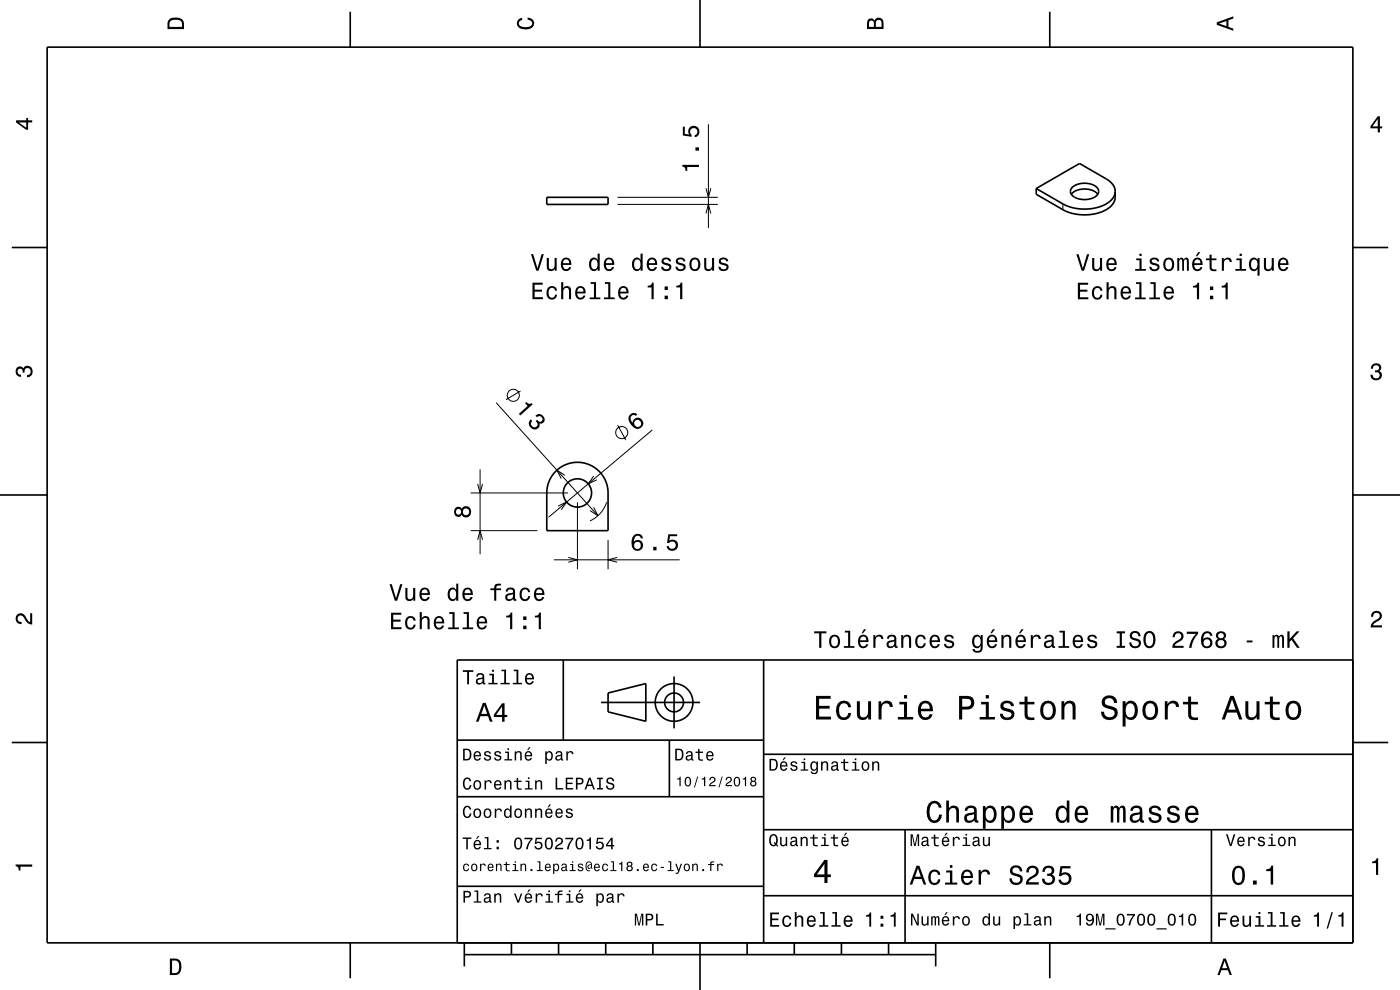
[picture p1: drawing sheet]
<svg xmlns="http://www.w3.org/2000/svg" width="297mm" height="210mm" viewBox="0 0 297 210" stroke-linecap="round" stroke-linejoin="round" font-family="sans-serif">
<g fill="none" stroke="#000" stroke-width=".21">
<path d="M149.8 39.9l.5 2 .5-2M150.3 26.3v22.1M131 43.4h21.3M131 41.9h21.3M149.8 45.3l.5-1.9 .5 1.9M225.5 43.3v1.2M101.9 99.6v18M105.2 85.4l21.6 24M110.4 82.9l-3 1.9M131 90.2l1.8 3.1M138.4 91.2l-22 18.5M99.9 112.6h14.1"/>
<path d="M99.9 104.6h20.6M101.3 102.6l.6 2 .5-2M101.3 114.5l.6-1.9 .5 1.9M117.5 118.8h26.7M118.4 107.3l1.8-.8-1.1 1.6M119.8 100.8l-1.7-1.1 1 1.8M120.6 118.2l1.9 .6-1.9 .5M122.5 106.6v14.2M125.9 101l-1.1 1.6 1.8-.8M125.9 107.6l.9 1.8-1.6-1.1M128.7 106.5a6.5 6.5 0 0 1-3.5 4M129 114.6v6.2"/>
<path d="M130.9 118.2l-1.9 .6 1.9 .5"/>
<circle cx="108.9" cy="83.9" r="1.28"/>
<circle cx="131.9" cy="91.8" r="1.28"/>
</g>
<g fill="none" stroke="#000" stroke-width=".35">
<path d="M10 10h277v190h-277zM74.3 2.5v7.5M148.5 0v10M222.7 2.5v7.5M219.8 40v1.2l5.7 3.3a9.6 9.6 0 0 0 10.3-.8l.7-1.3 .1-1.8M219.8 40l5.7 3.3a9.6 9.6 0 0 0 10.3-.9l.6-.9 .2-.9M219.8 40l9.2-5.3 5.7 3.2a3.3 3.3 0 0 1 1.9 2.7M227.5 39.7a4.2 4.2 0 0 1 5.4 .3 1.4 1.4 0 0 1-1.1 2 3.9 3.9 0 0 1-4.6-1l-.1-.6zM2.5 52.5h7.5M116 41.9h13v1.5h-13zM227.3 41.2a4.1 4.1 0 0 1 5.6 0M287 52.5h7.5"/>
<path d="M117.9 99.9a6.5 6.5 0 0 1 7.1-1.3 6.5 6.5 0 0 1 4 6v8h-13v-8a6.5 6.5 0 0 1 1.9-4.7zM0 105h10M287 105h10M119.5 140v17M162 140v60M287 140h-190v60M2.5 157.5h7.5M97 157h65M127.5 149h21M129 147l8-2v8l-8-2zM142 157v12M143 143.5v11"/>
<path d="M287 157.5h7.5M97 169h65M162 176h125M162 160h125M192 176v24M257 176v24M97 188h65M162 190h125M74.3 200v7.5M98.5 202.5h100M98.5 200v5M108.5 200v2.5"/>
<path d="M118.5 200v2.5M128.5 200v2.5M138.5 200v2.5M148.5 200v10M158.5 200v2.5M168.5 200v2.5M178.5 200v2.5M188.5 200v2.5M198.5 200v5M222.7 200v7.5"/>
<circle cx="122.5" cy="104.6" r="3"/>
<circle cx="143" cy="149" r="2"/>
<circle cx="143" cy="149" r="4"/>
</g>
<g fill="#000">
<path d="M36 4a2.18 2.18 0 0 0-.5 2.2h3.5v-1.2a1.43 1.43 0 0 0-1.7-1.3zM36.3 4.4a2.15 2.15 0 0 1 2.2 .3l.1 1h-2.6v-1z" fill-rule="evenodd"/>
<path d="M109.9 4.2l.9-.4v.4a.7 .7 0 0 0-.7 .5 .7 .7 0 0 0 .3 .8 1.7 1.7 0 0 0 2.5-.5 .9 .9 0 0 0-1-.8v-.5a1.24 1.24 0 0 1 1.4 1.1 1.24 1.24 0 0 1-1 1.4 2.22 2.22 0 0 1-2.5-.7l-.2-.5z" fill-rule="evenodd"/>
<path d="M184.2 4.2l-.3 .7v1.3h3.5v-1.3a.98 .98 0 0 0-.7-1.1 .98 .98 0 0 0-1.2 .6 .84 .84 0 0 0-1.3-.2zM184.5 4.5a.54 .54 0 0 1 .6-.1 .54 .54 0 0 1 .3 .6v.7h-1zM185.9 4.4a.62 .62 0 0 1 .8-.1 .62 .62 0 0 1 .3 .6v.8h-1.2z" fill-rule="evenodd"/>
<path d="M258.1 4.7v.6l3.5 1.2v-.4l-1-.4v-1.4l1-.4v-.4zM258.6 5l1.6-.5v1z" fill-rule="evenodd"/>
<path d="M3.4 25.5v.5l2.1 1.5h.5v-1.5h.8v-.5h-.8v-.5h-.4v.5zM4 26h1.6v1.1z" fill-rule="evenodd"/>
<path d="M144.8 35v.3a.77 .77 0 0 1 .6 .9h.4v-.8h2.5v-.4zM147.5 31.3v.7h.8v-.7zM144.9 26.9v1.8l1.8 .3v-.4a.79 .79 0 0 1-.2-1.1 .79 .79 0 0 1 1.2-.1 .79 .79 0 0 1-.1 1.2h-.2v.5a1.21 1.21 0 0 0 1-1.5 1.21 1.21 0 0 0-1.6-.8 1.21 1.21 0 0 0-.6 1.7l-.9-.1v-1.5z" fill-rule="evenodd"/>
<path d="M292.3 24.7l-1.6 2.1v.4h1.6v.9h.4v-.9h.5v-.4h-.5v-2.1zM292.3 25.2v1.6h-1.1z" fill-rule="evenodd"/>
<path d="M112.6 53.9l1.2 3.5h.5l1.1-3.5h-.5l-.9 3-.9-3zM116 54.7v1.8a.89 .89 0 0 0 .6 1 .89 .89 0 0 0 1.1-.5v.4h.4v-2.7h-.4v1.6a.65 .65 0 0 1-.4 .8 .65 .65 0 0 1-.8-.4l-.1-2zM119.3 55a1.54 1.54 0 0 0 .8 2.5 1.06 1.06 0 0 0 1.1-.9h-.5l-.2 .4-.4 .1a.75 .75 0 0 1-.7-.9h1.8a1.17 1.17 0 0 0-.5-1.4 1.17 1.17 0 0 0-1.4 .2zM119.6 55.2a.66 .66 0 0 1 .8-.1 .66 .66 0 0 1 .3 .7h-1.3zM125.2 55a1.57 1.57 0 0 0 .8 2.5l.5-.1 .3-.4v.4h.4v-3.6h-.4v1.3a.89 .89 0 0 0-1.6-.1zM125.6 55.3a.62 .62 0 0 1 .7-.3 .62 .62 0 0 1 .4 .6 1.11 1.11 0 0 1-.6 1.5 1.19 1.19 0 0 1-.5-1.8zM128.4 55a1.54 1.54 0 0 0 .8 2.5 1.06 1.06 0 0 0 1.1-.9h-.5l-.2 .4-.4 .1a.75 .75 0 0 1-.7-.9h1.8a1.17 1.17 0 0 0-.5-1.4 1.17 1.17 0 0 0-1.4 .2zM128.7 55.2a.66 .66 0 0 1 .8-.1 .66 .66 0 0 1 .4 .7h-1.4zM134.3 55a1.57 1.57 0 0 0 .8 2.5l.5-.1 .3-.4v.4h.4v-3.6h-.4v1.3a.89 .89 0 0 0-1.6-.1zM134.7 55.3a.62 .62 0 0 1 .7-.3 .62 .62 0 0 1 .4 .6 1.11 1.11 0 0 1-.6 1.5 1.19 1.19 0 0 1-.5-1.8zM137.5 55a1.54 1.54 0 0 0 .8 2.5 1.06 1.06 0 0 0 1.1-.9h-.5l-.2 .4-.4 .1a.76 .76 0 0 1-.7-.9h1.8a1.17 1.17 0 0 0-.5-1.4 1.17 1.17 0 0 0-1.4 .2zM137.8 55.2a.66 .66 0 0 1 .8-.1 .66 .66 0 0 1 .4 .7h-1.4zM140.6 54.8a.75 .75 0 0 0-.2 .9 .75 .75 0 0 0 .7 .5l.9 .3a.63 .63 0 0 1-.6 .7 .63 .63 0 0 1-.7-.6h-.4a1.07 1.07 0 0 0 1.2 .9 1.07 1.07 0 0 0 .9-1.2l-.4-.3-1.1-.4a.54 .54 0 0 1 .4-.7 .54 .54 0 0 1 .6 .5h.5a1.03 1.03 0 0 0-.7-.8 1.03 1.03 0 0 0-1.1 .2zM143.6 54.8a.75 .75 0 0 0-.2 .9 .75 .75 0 0 0 .7 .5l.9 .3a.63 .63 0 0 1-.6 .7 .63 .63 0 0 1-.7-.6h-.4a1.07 1.07 0 0 0 1.2 .9 1.07 1.07 0 0 0 .9-1.2l-.4-.3-1.1-.4a.54 .54 0 0 1 .4-.7 .54 .54 0 0 1 .7 .5h.4a1.03 1.03 0 0 0-.7-.8 1.03 1.03 0 0 0-1.1 .2zM146.6 55a1.53 1.53 0 0 0 .8 2.5 1.48 1.48 0 0 0 1.2-1.4 1.48 1.48 0 0 0-1.2-1.5l-.5 .1zM146.9 55.3a.67 .67 0 0 1 .7-.3 .67 .67 0 0 1 .5 .6 1.11 1.11 0 0 1-.7 1.5 1.17 1.17 0 0 1-.5-1.8zM149.4 54.7v1.8a.89 .89 0 0 0 .6 1 .89 .89 0 0 0 1.1-.5v.4h.4v-2.7h-.5v1.6a.65 .65 0 0 1-.3 .8 .65 .65 0 0 1-.8-.4l-.1-2zM152.7 54.8a.75 .75 0 0 0-.2 .9 .75 .75 0 0 0 .7 .5l.9 .3a.63 .63 0 0 1-.6 .7 .63 .63 0 0 1-.7-.6h-.4a1.07 1.07 0 0 0 1.2 .9 1.07 1.07 0 0 0 .9-1.2l-.4-.3-1.1-.4a.54 .54 0 0 1 .4-.7 .54 .54 0 0 1 .7 .5h.4a1.03 1.03 0 0 0-.7-.8 1.03 1.03 0 0 0-1.1 .2z" fill-rule="evenodd"/>
<path d="M228.3 53.9l1.2 3.5h.5l1.1-3.5h-.5l-.9 3-.9-3zM231.7 54.7v1.8a.89 .89 0 0 0 .6 1 .89 .89 0 0 0 1.1-.5v.4h.4v-2.7h-.4v1.6a.65 .65 0 0 1-.4 .8 .65 .65 0 0 1-.8-.3l-.1-2.1zM235 55a1.54 1.54 0 0 0 .8 2.5 1.06 1.06 0 0 0 1.1-.8h-.5l-.2 .3-.4 .1a.76 .76 0 0 1-.7-.9h1.8a1.16 1.16 0 0 0-.5-1.4 1.16 1.16 0 0 0-1.4 .2zM235.3 55.2a.66 .66 0 0 1 .8-.1 .66 .66 0 0 1 .4 .7h-1.4zM241 54.8v.4h.7v1.9h-.9v.3h2.3v-.3h-.9v-2.3zM241.7 53.8v.5h.5v-.5zM244.1 54.9a.76 .76 0 0 0-.2 .8 .76 .76 0 0 0 .7 .5l.9 .3a.63 .63 0 0 1-.6 .7 .63 .63 0 0 1-.6-.6h-.5a1.07 1.07 0 0 0 1.2 .9 1.07 1.07 0 0 0 .9-1.2l-.4-.3-1.1-.4a.54 .54 0 0 1 .4-.6 .54 .54 0 0 1 .7 .4h.4a1.03 1.03 0 0 0-.7-.8 1.03 1.03 0 0 0-1.1 .3zM247.1 55a1.53 1.53 0 0 0 .8 2.5 1.48 1.48 0 0 0 1.2-1.4 1.48 1.48 0 0 0-1.2-1.5l-.5 .1zM247.4 55.3a.67 .67 0 0 1 .7-.3 .67 .67 0 0 1 .5 .6 1.11 1.11 0 0 1-.7 1.5 1.17 1.17 0 0 1-.5-1.8zM249.8 54.7v2.7h.4v-1.8l.2-.6h.2l.2 .3v2.1h.4v-2l.3-.4 .2 .1 .1 .4v1.9h.4v-1.8a.69 .69 0 0 0-.5-1l-.6 .4-.2-.3-.3-.1-.5 .4v-.3zM254.2 53.5l-.5 .9h.3l.7-.9zM253.2 55a1.54 1.54 0 0 0 .8 2.5 1.06 1.06 0 0 0 1.1-.8h-.5l-.2 .3-.4 .1a.76 .76 0 0 1-.6-.9h1.7a1.17 1.17 0 0 0-.5-1.4 1.17 1.17 0 0 0-1.4 .2zM253.5 55.2a.66 .66 0 0 1 .8-.1 .66 .66 0 0 1 .4 .7h-1.3zM256.6 54v.8h-.8v.4h.8v1.8a1.05 1.05 0 0 0 1.5 .5v-.4a.68 .68 0 0 1-1-.3l-.1-1.6h1.1v-.4h-1.1v-.8zM259.2 54.7v2.7h.4v-1.5a.66 .66 0 0 1 .4-.8 .66 .66 0 0 1 .8 .2l.1 .3h.4a.89 .89 0 0 0-.7-.9 .89 .89 0 0 0-1 .5v-.5zM262.3 54.8v.4h.7v1.9h-.9v.3h2.2v-.3h-.9v-2.3zM263 53.8v.5h.4v-.5zM265.2 55a1.57 1.57 0 0 0 .8 2.5l.4-.1 .4-.4v1.5h.4v-3.8h-.4v.4l-.2-.2a.87 .87 0 0 0-1.4 .1zM265.6 55.3a.62 .62 0 0 1 .7-.2 .62 .62 0 0 1 .4 .5 1.12 1.12 0 0 1-.6 1.5 1.19 1.19 0 0 1-.5-1.8zM268.1 54.7v1.8a.89 .89 0 0 0 .6 1 .89 .89 0 0 0 1.1-.5v.4h.4v-2.7h-.4v1.6a.64 .64 0 0 1-.4 .8 .64 .64 0 0 1-.8-.3v-2.1zM271.4 55a1.54 1.54 0 0 0 .8 2.5 1.05 1.05 0 0 0 1.1-.8h-.4l-.3 .3-.3 .1a.76 .76 0 0 1-.7-.9h1.7a1.16 1.16 0 0 0-.4-1.4 1.16 1.16 0 0 0-1.5 .2zM271.8 55.2a.66 .66 0 0 1 .8-.1 .66 .66 0 0 1 .3 .7h-1.3z" fill-rule="evenodd"/>
<path d="M113 60v3.5h2.2v-.5h-1.8v-1.1h1.6v-.5h-1.6v-1h1.7v-.4zM116.2 61a1.53 1.53 0 0 0 .9 2.6 1.06 1.06 0 0 0 1.1-1.1h-.4a.67 .67 0 0 1-.7 .7 .67 .67 0 0 1-.7-.6 1.12 1.12 0 0 1 .7-1.5 .6 .6 0 0 1 .6 .6h.5a1.09 1.09 0 0 0-.8-1 1.09 1.09 0 0 0-1.2 .3zM119 59.8v3.7h.5v-1.6a.63 .63 0 0 1 .5-.8 .63 .63 0 0 1 .7 .7v1.7h.4v-1.8a.88 .88 0 0 0-.6-1 .88 .88 0 0 0-1 .5v-1.4zM122.3 61a1.54 1.54 0 0 0 .8 2.6 1.06 1.06 0 0 0 1.1-.9h-.4l-.3 .3-.3 .2a.76 .76 0 0 1-.7-1h1.7a1.17 1.17 0 0 0-.4-1.3 1.17 1.17 0 0 0-1.5 .1zM122.7 61.3a.66 .66 0 0 1 .8-.2 .66 .66 0 0 1 .3 .8h-1.3zM125.3 59.8v.4h.7v2.9h-.9v.4h2.2v-.4h-.9v-3.3zM128.3 59.8v.4h.7v2.9h-.9v.4h2.3v-.4h-.9v-3.3zM131.4 61a1.54 1.54 0 0 0 .8 2.6 1.05 1.05 0 0 0 1.1-.9h-.4l-.3 .3-.3 .2a.75 .75 0 0 1-.7-1h1.7a1.16 1.16 0 0 0-.4-1.3 1.16 1.16 0 0 0-1.5 .1zM131.8 61.3a.66 .66 0 0 1 .8-.2 .66 .66 0 0 1 .3 .8h-1.3zM137.4 60.6v.4h.8v2.5h.5v-3.6h-.4a.77 .77 0 0 1-.9 .7zM141 62.7v.8h.7v-.8zM141 60.8v.7h.7v-.7zM143.5 60.6v.4h.8v2.5h.4v-3.6h-.3a.78 .78 0 0 1-.9 .7z" fill-rule="evenodd"/>
<path d="M228.7 60v3.5h2.2v-.4h-1.8v-1.2h1.6v-.4h-1.6v-1.1h1.7v-.4zM231.9 61.1a1.53 1.53 0 0 0 .9 2.5 1.06 1.06 0 0 0 1.1-1.1h-.4a.67 .67 0 0 1-.7 .7 .67 .67 0 0 1-.7-.6 1.11 1.11 0 0 1 .7-1.5 .6 .6 0 0 1 .6 .6h.5a1.09 1.09 0 0 0-.8-1 1.09 1.09 0 0 0-1.2 .4zM234.7 59.9v3.6h.5v-1.6a.63 .63 0 0 1 .4-.8 .63 .63 0 0 1 .8 .4v2h.5v-1.8a.88 .88 0 0 0-.6-1 .88 .88 0 0 0-1.1 .5v-1.3zM238 61.1a1.54 1.54 0 0 0 .8 2.5 1.06 1.06 0 0 0 1.1-.9h-.4l-.3 .4-.3 .1a.76 .76 0 0 1-.7-.9h1.7a1.17 1.17 0 0 0-.4-1.4 1.17 1.17 0 0 0-1.5 .2zM238.4 61.3a.66 .66 0 0 1 .8-.2 .66 .66 0 0 1 .3 .8h-1.3zM241 59.9v.3h.7v2.9h-.9v.4h2.3v-.4h-1v-3.2zM244 59.9v.3h.7v2.9h-.9v.4h2.3v-.4h-.9v-3.2zM247.1 61.1a1.54 1.54 0 0 0 .8 2.5 1.06 1.06 0 0 0 1.1-.9h-.4l-.3 .4-.3 .1a.76 .76 0 0 1-.7-.9h1.8a1.16 1.16 0 0 0-.5-1.4 1.16 1.16 0 0 0-1.5 .2zM247.5 61.3a.66 .66 0 0 1 .8-.2 .66 .66 0 0 1 .3 .8h-1.3zM253.1 60.6v.4h.8v2.5h.5v-3.5h-.4a.77 .77 0 0 1-.9 .6zM256.7 62.7v.8h.7v-.8zM256.7 60.8v.7h.7v-.7zM259.2 60.6v.4h.8v2.5h.4v-3.5h-.3a.78 .78 0 0 1-.9 .6z" fill-rule="evenodd"/>
<path d="M291.1 77.4a1.08 1.08 0 0 1 1.4-.2 1.08 1.08 0 0 1 .4 1.2l-.3 .3a1.06 1.06 0 0 1 .5 1.3 1.06 1.06 0 0 1-1.2 .7 1.1 1.1 0 0 1-1.2-1.2h.5a.71 .71 0 0 0 1 .8 .71 .71 0 0 0 .1-1.3h-.6v-.4a.61 .61 0 0 0 .8-.3 .61 .61 0 0 0-.2-.8 .61 .61 0 0 0-.9 .2l-.1 .5h-.5z" fill-rule="evenodd"/>
<path d="M3.6 78a.86 .86 0 0 1 1.4 .2 1.06 1.06 0 0 1 1.2-.6 1.06 1.06 0 0 1 .7 1.2 1.1 1.1 0 0 1-1.2 1.2v-.4a.71 .71 0 0 0 .8-1 .71 .71 0 0 0-1.3-.1v.6h-.4a.61 .61 0 0 0-.3-.8 .61 .61 0 0 0-.8 .2 .61 .61 0 0 0 .2 .8l.6 .2v.4a1.15 1.15 0 0 1-1.2-.6 1.15 1.15 0 0 1 .3-1.3z" fill-rule="evenodd"/>
<path d="M111.4 85.5l.5 .6-1.8 1.7 .3 .3 2.6-2.3-.2-.3a.77 .77 0 0 1-1.2-.2zM112.6 88.9a1.18 1.18 0 0 0 .1 2 1.18 1.18 0 0 0 1.8-.8l-.1-.3a.91 .91 0 0 0 1.1-.5 .91 .91 0 0 0-.3-1.1 1.05 1.05 0 0 0-1.6 0l.3 .3a.62 .62 0 0 1 .8-.3 .62 .62 0 0 1 .3 .8 .62 .62 0 0 1-.7 .4l-.4-.4-.3 .3a.72 .72 0 0 1 .3 1 .72 .72 0 0 1-1 .3 .72 .72 0 0 1-.2-1l.2-.3z" fill-rule="evenodd"/>
<path d="M133.7 87.9a1.57 1.57 0 0 0 .3 2.3 1.26 1.26 0 0 0 1.8 .7 1.26 1.26 0 0 0 .4-1.9 1.11 1.11 0 0 0-1.3-.4 1.11 1.11 0 0 0-.7 1.1 1.02 1.02 0 0 1-.2-1.5 .58 .58 0 0 1 .9 0l.3-.3a.99 .99 0 0 0-1.5 0zM134.5 89.8a.75 .75 0 0 1 1.5 0 .75 .75 0 0 1-1.5 0z" fill-rule="evenodd"/>
<path d="M96.6 107.8a1.06 1.06 0 0 0-.2 1.3 1.06 1.06 0 0 0 1.3 .4l.3-.3a1.11 1.11 0 0 0 1.5 .4 1.11 1.11 0 0 0 .4-1.5 1.03 1.03 0 0 0-.9-.7 1.03 1.03 0 0 0-1 .5l-.2-.2a.85 .85 0 0 0-1.2 .1zM98.2 108.6a.71 .71 0 0 1 1.4 0 .71 .71 0 0 1-1.4 0zM96.7 108.6a.6 .6 0 0 1 1.2 0 .6 .6 0 0 1-1.2 0z" fill-rule="evenodd"/>
<path d="M134.5 113.5a2.4 2.4 0 0 0 .2 3.2 1.16 1.16 0 0 0 1.5-.3 1.16 1.16 0 0 0-.2-1.5 1.16 1.16 0 0 0-1.5 0 1.02 1.02 0 0 1 .8-1.3 .58 .58 0 0 1 .6 .6h.5a1.12 1.12 0 0 0-.7-.9 1.12 1.12 0 0 0-1.2 .2zM134.4 115.7a.75 .75 0 0 1 1.5 0 .75 .75 0 0 1-1.5 0zM138.6 116v.8h.7v-.8zM141.8 113.3l-.3 1.9h.4a.8 .8 0 0 1 1.2-.2 .8 .8 0 0 1 0 1.2 .8 .8 0 0 1-1.2-.4h-.5a1.21 1.21 0 0 0 1.5 1.1 1.21 1.21 0 0 0 .8-1.7 1.21 1.21 0 0 0-1.7-.5l.1-1h1.6v-.4z" fill-rule="evenodd"/>
<path d="M3.6 130.4a1.22 1.22 0 0 1 2 .7l.4 .6 .4 .3v-1.9h.4v2.4a1.8 1.8 0 0 1-1.7-1.4 .71 .71 0 0 0-.9-.5 .71 .71 0 0 0-.5 .8 .71 .71 0 0 0 .9 .5v.5a1.18 1.18 0 0 1-1.2-.7 1.18 1.18 0 0 1 .2-1.3z" fill-rule="evenodd"/>
<path d="M83 130v3.5h2.2v-.5h-1.8v-1.1h1.6v-.5h-1.6v-1h1.7v-.4zM86.2 131a1.53 1.53 0 0 0 .9 2.6 1.07 1.07 0 0 0 1.1-1.1h-.4a.67 .67 0 0 1-.7 .7 .67 .67 0 0 1-.7-.6 1.11 1.11 0 0 1 .7-1.5 .6 .6 0 0 1 .6 .6h.5a1.09 1.09 0 0 0-.8-1 1.09 1.09 0 0 0-1.2 .3zM89 129.8v3.7h.5v-1.6a.64 .64 0 0 1 .4-.8 .64 .64 0 0 1 .8 .4v2h.4v-1.8a.88 .88 0 0 0-.6-1 .88 .88 0 0 0-1 .5v-1.4zM92.3 131a1.54 1.54 0 0 0 .8 2.6 1.06 1.06 0 0 0 1.1-.9h-.4l-.3 .3-.3 .2a.76 .76 0 0 1-.7-1h1.7a1.16 1.16 0 0 0-.4-1.3 1.16 1.16 0 0 0-1.5 .1zM92.7 131.3a.66 .66 0 0 1 .8-.2 .66 .66 0 0 1 .3 .8h-1.3zM95.3 129.8v.4h.7v2.9h-.9v.4h2.2v-.4h-.9v-3.3zM98.3 129.8v.4h.7v2.9h-.9v.4h2.3v-.4h-.9v-3.3zM101.4 131a1.54 1.54 0 0 0 .8 2.6 1.06 1.06 0 0 0 1.1-.9h-.4l-.3 .3-.3 .2a.76 .76 0 0 1-.7-1h1.7a1.16 1.16 0 0 0-.4-1.3 1.16 1.16 0 0 0-1.5 .1zM101.8 131.3a.66 .66 0 0 1 .8-.2 .66 .66 0 0 1 .3 .8h-1.3zM107.4 130.6v.4h.8v2.5h.5v-3.6h-.4a.77 .77 0 0 1-.9 .7zM111 132.7v.8h.7v-.8zM111 130.8v.7h.7v-.7zM113.5 130.6v.4h.8v2.5h.4v-3.6h-.3a.78 .78 0 0 1-.9 .7z" fill-rule="evenodd"/>
<path d="M82.6 123.9l1.2 3.5h.5l1.1-3.5h-.5l-.9 3-.9-3zM86 124.7v1.8a.89 .89 0 0 0 .6 1 .89 .89 0 0 0 1.1-.5v.4h.4v-2.7h-.4v1.6a.65 .65 0 0 1-.4 .8 .65 .65 0 0 1-.8-.4l-.1-2zM89.3 125a1.54 1.54 0 0 0 .8 2.5 1.06 1.06 0 0 0 1.1-.9h-.5l-.2 .4-.4 .1a.76 .76 0 0 1-.7-.9h1.8a1.16 1.16 0 0 0-.5-1.4 1.16 1.16 0 0 0-1.4 .2zM89.6 125.2a.66 .66 0 0 1 .8-.1 .66 .66 0 0 1 .3 .7h-1.3zM95.2 125a1.57 1.57 0 0 0 .8 2.5l.5-.1 .3-.4v.4h.4v-3.6h-.4v1.3a.89 .89 0 0 0-1.6-.1zM95.6 125.3a.62 .62 0 0 1 .7-.3 .62 .62 0 0 1 .4 .6 1.12 1.12 0 0 1-.6 1.5 1.19 1.19 0 0 1-.5-1.8zM98.4 125a1.54 1.54 0 0 0 .8 2.5 1.06 1.06 0 0 0 1.1-.9h-.5l-.2 .4-.4 .1a.76 .76 0 0 1-.7-.9h1.8a1.16 1.16 0 0 0-.5-1.4 1.16 1.16 0 0 0-1.4 .2zM98.7 125.2a.66 .66 0 0 1 .8-.1 .66 .66 0 0 1 .4 .7h-1.4zM104 124.8v.4h.8v2.2h.5v-2.2h1v-.4h-1a.5 .5 0 0 1 .6-.6h.4v-.4a1.04 1.04 0 0 0-1.5 .8v.2zM107.5 124.9l-.2 .6h.4a.55 .55 0 0 1 .7-.5 .55 .55 0 0 1 .3 .7l-.2 .1a1 1 0 0 0-1 .2 1 1 0 0 0-.3 1 .93 .93 0 0 0 1.7 .1l.1 .3h.5v-.3l-.2-.1v-1.6a1.02 1.02 0 0 0-1.8-.5zM107.7 126.4l1.1-.4a.77 .77 0 0 1-.2 .9 .77 .77 0 0 1-.9 .1zM110.5 125a1.53 1.53 0 0 0 .9 2.5 1.07 1.07 0 0 0 1.1-1h-.5a.67 .67 0 0 1-.6 .6 .67 .67 0 0 1-.7-.6 1.11 1.11 0 0 1 .7-1.5 .6 .6 0 0 1 .6 .6h.5a1.09 1.09 0 0 0-.8-1 1.09 1.09 0 0 0-1.2 .4zM113.6 125a1.54 1.54 0 0 0 .8 2.5 1.06 1.06 0 0 0 1.1-.9h-.5l-.2 .4-.4 .1a.76 .76 0 0 1-.7-.9h1.8a1.16 1.16 0 0 0-.5-1.4 1.16 1.16 0 0 0-1.4 .2zM113.9 125.2a.66 .66 0 0 1 .8-.1 .66 .66 0 0 1 .3 .7h-1.3z" fill-rule="evenodd"/>
<path d="M172.7 133.9v.4h1.1v3.1h.4v-3.1h1.1v-.4zM176.2 135a1.53 1.53 0 0 0 .9 2.5 1.48 1.48 0 0 0 1.1-1.4 1.48 1.48 0 0 0-1.1-1.5l-.5 .1zM176.5 135.3a.67 .67 0 0 1 .7-.3 .67 .67 0 0 1 .5 .6 1.11 1.11 0 0 1-.6 1.5 1.17 1.17 0 0 1-.6-1.8zM179.2 133.8v.4h.7v2.9h-.9v.3h2.3v-.3h-.9v-3.3zM183.3 133.5l-.5 .8h.3l.7-.8zM182.3 135a1.54 1.54 0 0 0 .8 2.5 1.07 1.07 0 0 0 1.1-.9h-.4l-.3 .4-.3 .1a.76 .76 0 0 1-.7-.9h1.7a1.16 1.16 0 0 0-.4-1.4 1.16 1.16 0 0 0-1.5 .2zM182.7 135.2a.66 .66 0 0 1 .8-.1 .66 .66 0 0 1 .3 .7h-1.3zM185.3 134.7v2.7h.4v-1.5a.66 .66 0 0 1 .4-.8 .66 .66 0 0 1 .8 .2l.1 .3h.4a.89 .89 0 0 0-.7-1 .89 .89 0 0 0-1 .6v-.5zM188.4 134.8l-.2 .7h.4a.55 .55 0 0 1 .6-.5 .55 .55 0 0 1 .4 .7l-.2 .1a1 1 0 0 0-1 .2 1 1 0 0 0-.3 1 .94 .94 0 0 0 1.7 .1l.1 .3h.5v-.3l-.2-.1v-1.6a1.02 1.02 0 0 0-1.8-.6zM188.6 136.4l1.1-.4a.77 .77 0 0 1-.2 .9 .77 .77 0 0 1-.9 .1zM191.2 134.7v2.7h.4v-1.5a.63 .63 0 0 1 .4-.8 .63 .63 0 0 1 .8 .3v2h.5v-1.8a.89 .89 0 0 0-.6-.9 .89 .89 0 0 0-1.1 .4v-.4zM194.5 135a1.53 1.53 0 0 0 .8 2.5 1.06 1.06 0 0 0 1.1-1h-.4a.67 .67 0 0 1-.7 .6 .67 .67 0 0 1-.7-.6 1.12 1.12 0 0 1 .7-1.5 .59 .59 0 0 1 .6 .6h.5a1.09 1.09 0 0 0-.8-.9 1.09 1.09 0 0 0-1.1 .3zM197.5 135a1.54 1.54 0 0 0 .8 2.5 1.07 1.07 0 0 0 1.1-.9h-.5l-.2 .4-.4 .1a.76 .76 0 0 1-.7-.9h1.8a1.16 1.16 0 0 0-.5-1.4 1.16 1.16 0 0 0-1.4 .2zM197.8 135.2a.66 .66 0 0 1 .8-.1 .66 .66 0 0 1 .4 .7h-1.4zM200.6 134.8a.75 .75 0 0 0-.2 .9 .75 .75 0 0 0 .7 .5l.9 .3a.63 .63 0 0 1-.6 .7 .63 .63 0 0 1-.7-.6h-.4a1.07 1.07 0 0 0 1.2 .9 1.07 1.07 0 0 0 .9-1.2l-.4-.4-1.1-.3a.54 .54 0 0 1 .4-.7 .54 .54 0 0 1 .6 .5h.5a1.03 1.03 0 0 0-.7-.8 1.03 1.03 0 0 0-1.1 .2zM206.5 135a1.57 1.57 0 0 0 .8 2.5l.4-.1 .4-.4a.73 .73 0 0 1-.4 1 .73 .73 0 0 1-1-.3h-.4a1.1 1.1 0 0 0 1.3 .8 1.1 1.1 0 0 0 .9-1.2v-2.6h-.4v.5l-.4-.4a.9 .9 0 0 0-1.2 .2zM206.8 135.3a.63 .63 0 0 1 .7-.3 .63 .63 0 0 1 .5 .6 1.11 1.11 0 0 1-.7 1.5 1.2 1.2 0 0 1-.5-1.8zM210.6 133.5l-.5 .8h.3l.7-.8zM209.6 135a1.55 1.55 0 0 0 .8 2.5 1.07 1.07 0 0 0 1.1-.9h-.4l-.2 .4-.4 .1a.76 .76 0 0 1-.7-.9h1.8a1.17 1.17 0 0 0-.5-1.4 1.17 1.17 0 0 0-1.5 .2zM210 135.2a.66 .66 0 0 1 .8-.1 .66 .66 0 0 1 .3 .7h-1.3zM212.4 134.7v2.7h.5v-1.5a.63 .63 0 0 1 .4-.8 .63 .63 0 0 1 .8 .3v2h.4v-1.8a.89 .89 0 0 0-.6-.9 .89 .89 0 0 0-1 .4v-.4zM216.7 133.5l-.5 .8h.3l.7-.8zM215.7 135a1.54 1.54 0 0 0 .8 2.5 1.07 1.07 0 0 0 1.1-.9h-.4l-.3 .4-.3 .1a.76 .76 0 0 1-.7-.9h1.7a1.16 1.16 0 0 0-.4-1.4 1.16 1.16 0 0 0-1.5 .2zM216.1 135.2a.66 .66 0 0 1 .8-.1 .66 .66 0 0 1 .3 .7h-1.3zM218.7 134.7v2.7h.4v-1.5a.66 .66 0 0 1 .4-.8 .66 .66 0 0 1 .8 .2v.3h.5a.89 .89 0 0 0-.7-1 .89 .89 0 0 0-1 .6v-.5zM221.8 134.8l-.2 .7h.4a.55 .55 0 0 1 .6-.5 .55 .55 0 0 1 .4 .7l-.2 .1a1 1 0 0 0-1 .2 1 1 0 0 0-.3 1 .94 .94 0 0 0 1.7 .1l.1 .3h.5v-.3l-.2-.1v-1.6a1.02 1.02 0 0 0-1.8-.6zM222 136.4l1.1-.4a.77 .77 0 0 1-.2 .9 .77 .77 0 0 1-.9 .1l-.1-.3zM224.8 133.8v.4h.7v2.9h-.9v.3h2.2v-.3h-.9v-3.3zM227.9 135a1.54 1.54 0 0 0 .7 2.5 1.07 1.07 0 0 0 1.1-.9h-.4l-.2 .4-.4 .1a.76 .76 0 0 1-.7-.9h1.8a1.16 1.16 0 0 0-.5-1.4 1.16 1.16 0 0 0-1.4 .2zM228.2 135.2a.66 .66 0 0 1 .8-.1 .66 .66 0 0 1 .3 .7h-1.3zM230.9 134.8a.75 .75 0 0 0-.2 .9 .75 .75 0 0 0 .7 .5l.9 .3a.63 .63 0 0 1-.6 .7 .63 .63 0 0 1-.6-.6h-.5a1.07 1.07 0 0 0 1.2 .9 1.07 1.07 0 0 0 .9-1.2l-.4-.4-1.1-.3a.54 .54 0 0 1 .4-.7 .54 .54 0 0 1 .7 .5h.4a1.03 1.03 0 0 0-.7-.8 1.03 1.03 0 0 0-1.1 .2zM236.9 133.9v.4h.6v2.7h-.6v.4h1.8v-.4h-.7v-2.7h.7v-.4zM240 134.1a.96 .96 0 0 0-.3 1.1 .96 .96 0 0 0 .9 .6 .77 .77 0 0 1 .9 .9 .84 .84 0 0 1-.9 .4 .84 .84 0 0 1-.6-.8h-.4a1.21 1.21 0 0 0 1.4 1.3 1.21 1.21 0 0 0 .8-1.9l-.8-.3a.71 .71 0 0 1-.9-.6 .7 .7 0 0 1 .8-.5 .7 .7 0 0 1 .6 .7h.5a1.16 1.16 0 0 0-.7-1.1 1.16 1.16 0 0 0-1.3 .2zM242.9 134.3a2.53 2.53 0 0 0 .4 3.1 1.21 1.21 0 0 0 1.7-.9 1.93 1.93 0 0 0-.9-2.6l-.8 .1zM243.5 134.3l.3-.1a1.7 1.7 0 0 1 .4 2.8l-.4 .1a1.13 1.13 0 0 1-.8-1.4l.1-.6zM249.1 134.2l-.3 1h.4a.71 .71 0 0 1 .5-.9 .71 .71 0 0 1 .9 .5 .71 .71 0 0 1-.5 .9 1.8 1.8 0 0 0-1.4 1.7h2.4v-.4h-1.9a2.22 2.22 0 0 1 1.5-1.2 1.13 1.13 0 0 0 .1-1.6 1.13 1.13 0 0 0-1.7 0zM251.8 134v.5h1.9a5.2 5.2 0 0 0-1.4 2.9h.5a5.3 5.3 0 0 1 1.4-3v-.4zM255.3 134.2a2.39 2.39 0 0 0 .2 3.2 1.16 1.16 0 0 0 1.5-.3 1.16 1.16 0 0 0-.2-1.6 1.16 1.16 0 0 0-1.5 .1 1.02 1.02 0 0 1 .8-1.3 .58 .58 0 0 1 .6 .6h.5a1.12 1.12 0 0 0-.7-1 1.12 1.12 0 0 0-1.2 .3zM255.2 136.4a.75 .75 0 0 1 1.5 0 .75 .75 0 0 1-1.5 0zM258.2 134.2a.83 .83 0 0 0 .2 1.3 1.11 1.11 0 0 0-.4 1.6 1.11 1.11 0 0 0 1.5 .3 1.03 1.03 0 0 0 .7-.9 1.03 1.03 0 0 0-.6-1 .89 .89 0 0 0 .5-1.1 .89 .89 0 0 0-1.1-.5zM258.3 136.4a.71 .71 0 0 1 1.4 0 .71 .71 0 0 1-1.4 0zM258.4 134.9a.6 .6 0 0 1 1.2 0 .6 .6 0 0 1-1.2 0zM264.5 135.9v.4h1.2v-.4zM269.9 134.7v2.7h.5v-1.8l.2-.6h.2l.2 .3v2.1h.4v-2.1l.3-.3 .2 .1 .1 .4v1.9h.4v-1.8a.69 .69 0 0 0-.5-1l-.6 .4-.2-.3-.3-.1-.5 .4v-.3zM273.1 133.9v3.5h.5v-1.2l.4-.5 1.2 1.7h.5l-1.4-2 1.4-1.5h-.6l-1.5 1.6v-1.6z" fill-rule="evenodd"/>
<path d="M291.2 129.9a1.18 1.18 0 0 1 1.9 .3 1.18 1.18 0 0 1-1 1.7l-.5 .3-.3 .5h1.9v.4h-2.4a1.8 1.8 0 0 1 1.4-1.8 .71 .71 0 0 0 .5-.8 .71 .71 0 0 0-.9-.5 .71 .71 0 0 0-.5 .8h-.4z" fill-rule="evenodd"/>
<path d="M98.2 158.8v2.5h.9a1.37 1.37 0 0 0 .7-2.2 1.56 1.56 0 0 0-1.6-.3zM98.6 159.1a.98 .98 0 0 1 1.1 .7 .98 .98 0 0 1-.6 1.2h-.5zM100.7 159.6a1.04 1.04 0 0 0-.2 1.2 1.04 1.04 0 0 0 1 .5l.5-.5h-.3l-.4 .3a.54 .54 0 0 1-.5-.7h1.3a.83 .83 0 0 0-.4-.9 .83 .83 0 0 0-1 .1zM100.9 159.7l.2-.1a.47 .47 0 0 1 .5 .1 .47 .47 0 0 1 .1 .5h-.9zM102.9 159.5l-.2 .1a.69 .69 0 0 0 .9 .9l.2 .1a.43 .43 0 0 1-.4 .5 .43 .43 0 0 1-.4-.4h-.3a.74 .74 0 0 0 .9 .7 .74 .74 0 0 0 .5-1l-1-.4a.38 .38 0 0 1 .3-.5 .38 .38 0 0 1 .4 .4h.3a.78 .78 0 0 0-1.2-.4zM105.1 159.5l-.2 .1a.69 .69 0 0 0 .9 .9l.2 .1a.43 .43 0 0 1-.4 .5 .43 .43 0 0 1-.5-.4h-.3a.74 .74 0 0 0 .9 .7 .74 .74 0 0 0 .5-1l-.9-.4a.38 .38 0 0 1 .3-.5 .38 .38 0 0 1 .4 .4h.3a.77 .77 0 0 0-1.2-.4zM107.2 159.4v.3h.5v1.3h-.7v.3h1.6v-.3h-.6v-1.6zM107.7 158.7v.4h.3v-.4zM109.2 159.4v1.9h.3v-1.1a.45 .45 0 0 1 .4-.6 .45 .45 0 0 1 .5 .5v1.2h.3v-1.3a.63 .63 0 0 0-.5-.7 .63 .63 0 0 0-.7 .4v-.3zM112.2 158.5l-.4 .6h.3l.5-.6zM111.5 159.6a1.04 1.04 0 0 0-.2 1.2 1.04 1.04 0 0 0 1.1 .5l.5-.5h-.3l-.5 .3a.54 .54 0 0 1-.5-.7h1.3a.83 .83 0 0 0-.4-.9 .83 .83 0 0 0-1 .1zM111.8 159.7l.1-.1a.48 .48 0 0 1 .5 .1 .48 .48 0 0 1 .2 .5h-1zM115.7 159.4v2.7h.3v-1.1a.66 .66 0 0 0 .7 .4 .66 .66 0 0 0 .5-.6 .91 .91 0 0 0 0-1.1 .91 .91 0 0 0-1-.3l-.2 .3v-.3zM116.1 159.8a.45 .45 0 0 1 .5-.2 .45 .45 0 0 1 .3 .4 .65 .65 0 0 1 .1 .8 .65 .65 0 0 1-.7 .2 .98 .98 0 0 1-.2-1.2zM118.1 159.5l-.2 .4h.3a.39 .39 0 0 1 .4-.3 .39 .39 0 0 1 .3 .5h-.1a.65 .65 0 0 0-1 .4 .65 .65 0 0 0 .6 .9l.6-.3 .1 .2h.4v-.2l-.2-.1v-1.1a.72 .72 0 0 0-.5-.6 .72 .72 0 0 0-.7 .2zM118.2 160.6l.8-.3a.55 .55 0 0 1-.2 .7 .55 .55 0 0 1-.6 0zM120.1 159.4v1.9h.4v-1.1a.47 .47 0 0 1 .2-.6 .47 .47 0 0 1 .6 .2v.2h.4a.64 .64 0 0 0-.5-.7 .64 .64 0 0 0-.8 .4v-.3z" fill-rule="evenodd"/>
<path d="M98.2 142.2v.3h.9v2.7h.4v-2.7h.9v-.3zM101.3 143l-.3 .5h.4a.47 .47 0 0 1 .5-.4 .47 .47 0 0 1 .4 .6l-.2 .1a.84 .84 0 0 0-1 .2 .84 .84 0 0 0 0 1.1 .9 .9 0 0 0 1.3-.2l.1 .2 .5 .1v-.3l-.3-.1v-1.3a.87 .87 0 0 0-1.4-.5zM101.4 144.3l.9-.3a.66 .66 0 0 1-.1 .7 .66 .66 0 0 1-.8 .1zM103.8 142.9v.3h.6v1.6h-.8v.4h2v-.4h-.8v-1.9zM104.4 142.1v.4h.4v-.4zM106.4 142.1v.3h.6v2.4h-.8v.4h1.9v-.4h-.7v-2.7zM109 142.1v.3h.6v2.4h-.8v.4h1.9v-.4h-.7v-2.7zM111.6 143.1a1.32 1.32 0 0 0 .7 2.1 .9 .9 0 0 0 .9-.7h-.3l-.2 .3-.4 .1a.65 .65 0 0 1-.6-.8h1.6a1 1 0 0 0-.4-1.2 1 1 0 0 0-1.3 .2zM111.9 143.3a.57 .57 0 0 1 .7-.1 .57 .57 0 0 1 .3 .6h-1.2z" fill-rule="evenodd"/>
<path d="M102.4 149.1l-1.4 4h.5l.4-1.2h1.6l.4 1.2h.6l-1.5-4zM102.7 149.7l.7 1.7h-1.3zM106.5 149.2l-1.7 2.4v.5h1.7v1h.5v-1h.6v-.5h-.6v-2.4zM106.5 149.9v1.7h-1.3z" fill-rule="evenodd"/>
<path d="M143.2 158.8v2.5h.9a1.37 1.37 0 0 0 .7-2.2 1.56 1.56 0 0 0-1.6-.3zM143.6 159.1a.98 .98 0 0 1 1.1 .7 .98 .98 0 0 1-.6 1.2h-.5zM145.7 159.5l-.2 .4h.3a.39 .39 0 0 1 .5-.3 .39 .39 0 0 1 .3 .5h-.2a.65 .65 0 0 0-.9 .4 .65 .65 0 0 0 .5 .9l.7-.3v.2h.4v-.2l-.1-.1-.1-1.1a.73 .73 0 0 0-.4-.6 .73 .73 0 0 0-.8 .2zM145.8 160.6l.8-.3a.55 .55 0 0 1-.1 .7 .55 .55 0 0 1-.7 0zM148.1 158.9v.5h-.5v.3h.5v1.3a.75 .75 0 0 0 1 .4v-.3a.48 .48 0 0 1-.7-.3v-1.1h.7v-.3h-.7v-.5zM150 159.6a1.04 1.04 0 0 0-.2 1.2 1.04 1.04 0 0 0 1.1 .5l.5-.5h-.4l-.4 .3a.54 .54 0 0 1-.5-.7h1.3a.83 .83 0 0 0-.4-.9 .83 .83 0 0 0-1 .1zM150.3 159.7l.1-.1a.48 .48 0 0 1 .5 .1 .48 .48 0 0 1 .2 .5h-1z" fill-rule="evenodd"/>
<path d="M173.1 147.6v5h3.2v-.6h-2.5v-1.7h2.2v-.6h-2.2v-1.5h2.4v-.6zM177.8 149.2a2.59 2.59 0 0 0 .5 3.4 1.58 1.58 0 0 0 2.3-1.4h-.6a.95 .95 0 0 1-.9 1 .95 .95 0 0 1-1-.9 1.59 1.59 0 0 1 .9-2.1 .85 .85 0 0 1 .9 .8h.7a1.56 1.56 0 0 0-1.1-1.3 1.56 1.56 0 0 0-1.7 .5zM181.8 148.8v2.5a1.27 1.27 0 0 0 .9 1.4 1.27 1.27 0 0 0 1.5-.7v.6h.6v-3.8h-.6v2.2a.92 .92 0 0 1-.6 1.1 .92 .92 0 0 1-1.2-.4v-2.9zM186.4 148.8v3.8h.6v-2.2a.95 .95 0 0 1 .5-1.1 .95 .95 0 0 1 1.2 .3l.1 .4h.6a1.28 1.28 0 0 0-1-1.4 1.28 1.28 0 0 0-1.4 .8v-.6zM190.8 148.9v.5h1v2.7h-1.3v.5h3.2v-.5h-1.3v-3.2zM191.8 147.4v.8h.6v-.8zM195.1 149.2a2.62 2.62 0 0 0 .5 3.4 1.57 1.57 0 0 0 2.2-1.1h-.6l-.3 .5-.5 .2a1.08 1.08 0 0 1-1-1.3h2.5a1.66 1.66 0 0 0-.7-2 1.66 1.66 0 0 0-2.1 .3zM195.6 149.5a.94 .94 0 0 1 1.2-.2 .94 .94 0 0 1 .5 1h-1.9zM203.5 147.6v5h.6v-2.1h.8a1.47 1.47 0 0 0 1.8-1.2 1.47 1.47 0 0 0-1.5-1.7zM204.1 148.2a1.6 1.6 0 0 1 1.8 .5 .86 .86 0 0 1 0 .9 .86 .86 0 0 1-.9 .3h-.9zM208.1 148.9v.5h1v2.7h-1.3v.5h3.3v-.5h-1.3v-3.2zM209.1 147.4v.8h.7v-.8zM212.6 148.9a1.08 1.08 0 0 0-.3 1.2 1.08 1.08 0 0 0 1 .7l1.1 .4a.57 .57 0 0 1 .2 .6 .57 .57 0 0 1-.5 .4 .96 .96 0 0 1-1.4-.8h-.6a1.6 1.6 0 0 0 1.3 1.4 1.6 1.6 0 0 0 1.7-.8 1.13 1.13 0 0 0-1-1.6l-1.1-.3-.2-.4a.87 .87 0 0 1 .9-.5 .87 .87 0 0 1 .8 .6h.6a1.41 1.41 0 0 0-2.1-1.1zM217.4 147.8v1.1h-1.1v.5h1.1v2.6l.2 .4 .4 .3h1.4v-.5a.97 .97 0 0 1-1.4-.5v-2.3h1.4v-.5h-1.4v-1.1zM221.1 149.2a2.56 2.56 0 0 0 .5 3.4 1.72 1.72 0 0 0 1.8-.2 1.72 1.72 0 0 0 .6-1.7 1.7 1.7 0 0 0-.9-1.9 1.7 1.7 0 0 0-2 .4zM221.6 149.6a.96 .96 0 0 1 1-.4 .96 .96 0 0 1 .7 .8 1.59 1.59 0 0 1-1 2.2 1.19 1.19 0 0 1-1-1.5zM225.2 148.8v3.8h.6v-2.2a.97 .97 0 0 1 .5-1.1 .97 .97 0 0 1 1.1 .2l.1 .7v2.4h.7v-2.5a1.27 1.27 0 0 0-.9-1.4 1.27 1.27 0 0 0-1.5 .6v-.5zM234.1 147.9a1.38 1.38 0 0 0-.3 1.5 1.38 1.38 0 0 0 1.3 .9 1.25 1.25 0 0 1 1.4 .9 1.15 1.15 0 0 1-1.3 .9 1.15 1.15 0 0 1-1-1.1h-.7a1.8 1.8 0 0 0 1.7 1.8 1.8 1.8 0 0 0 1.9-1.6 1.46 1.46 0 0 0-1.5-1.4l-.6-.2a.83 .83 0 0 1-.5-1.1 .83 .83 0 0 1 1.2-.3l.5 .5 .1 .4h.7a1.67 1.67 0 0 0-1-1.6 1.67 1.67 0 0 0-1.9 .4zM238.2 148.8v5.3h.6v-2.1a1.32 1.32 0 0 0 1.4 .7 1.32 1.32 0 0 0 1.1-1.1 2.43 2.43 0 0 0-.8-2.8 1.21 1.21 0 0 0-1.7 .5v-.5zM239.1 149.6a.9 .9 0 0 1 .9-.4 .9 .9 0 0 1 .7 .8 1.61 1.61 0 0 1-.9 2.2 1.18 1.18 0 0 1-1-1.5zM242.8 149.2a2.56 2.56 0 0 0 .5 3.4 1.72 1.72 0 0 0 1.8-.2 1.72 1.72 0 0 0 .6-1.7 1.7 1.7 0 0 0-.9-1.9 1.7 1.7 0 0 0-2 .4zM243.3 149.6a.96 .96 0 0 1 1-.4 .96 .96 0 0 1 .7 .8 1.59 1.59 0 0 1-1 2.2 1.19 1.19 0 0 1-1-1.5zM247.1 148.8v3.8h.6v-2.2a.95 .95 0 0 1 .5-1.1 .95 .95 0 0 1 1.2 .3l.1 .4h.6a1.28 1.28 0 0 0-1-1.4 1.28 1.28 0 0 0-1.4 .8v-.6zM252 147.8v1.1h-1v.5h1l.1 2.6 .2 .4 .4 .3h1.4v-.5a.97 .97 0 0 1-1.4-.5v-2.3h1.4v-.5h-1.4v-1.1zM261 147.6l-1.8 5h.6l.6-1.4h2l.5 1.4h.7l-1.9-5zM261.4 148.3l.7 2.2h-1.5zM264.2 148.8v2.5a1.27 1.27 0 0 0 .9 1.4 1.27 1.27 0 0 0 1.5-.7v.6h.6v-3.8h-.6v2.2a.92 .92 0 0 1-.6 1.1 .92 .92 0 0 1-1.1-.4l-.1-2.9zM269.4 147.8v1.1h-1.1v.5h1.1v2.6l.2 .4 .4 .3 .7 .1 .8-.1v-.5a.97 .97 0 0 1-1.4-.5l-.1-2.3h1.5v-.5h-1.5v-1.1zM273.1 149.2a2.56 2.56 0 0 0 .6 3.4 1.72 1.72 0 0 0 1.8-.2 1.72 1.72 0 0 0 .6-1.7 1.7 1.7 0 0 0-.9-1.9 1.7 1.7 0 0 0-2.1 .4zM273.6 149.6a.96 .96 0 0 1 1-.4 .96 .96 0 0 1 .7 .8 1.59 1.59 0 0 1-.9 2.2 1.19 1.19 0 0 1-1.1-1.5z" fill-rule="evenodd"/>
<path d="M98.4 171.2a1.45 1.45 0 0 0 .7 2.3 .94 .94 0 0 0 .9-1h-.3a.59 .59 0 0 1-.8 .7 1.31 1.31 0 0 1 .2-2l.3 .1 .2 .4h.4a.85 .85 0 0 0-.6-.8 .85 .85 0 0 0-1 .3zM100.6 171.7a1.04 1.04 0 0 0-.1 1.3 1.04 1.04 0 0 0 1.1 .5 1.04 1.04 0 0 0 .5-1.3 1.04 1.04 0 0 0-1.2-.7zM100.9 171.9a.48 .48 0 0 1 .5-.1 .48 .48 0 0 1 .3 .4 .66 .66 0 0 1 0 .7 .66 .66 0 0 1-.7 .3 .98 .98 0 0 1-.1-1.3zM102.8 171.7a1.04 1.04 0 0 0-.2 1.3 1.04 1.04 0 0 0 1.2 .5 1.04 1.04 0 0 0 .5-1.3 1.04 1.04 0 0 0-1.2-.7zM103 171.9a.48 .48 0 0 1 .5-.1 .48 .48 0 0 1 .4 .4 .66 .66 0 0 1 0 .7 .66 .66 0 0 1-.7 .3 .97 .97 0 0 1-.2-1.3zM105 171.5v2h.3v-1.1a.47 .47 0 0 1 .2-.6 .47 .47 0 0 1 .6 .2l.1 .1h.3a.64 .64 0 0 0-.5-.6 .64 .64 0 0 0-.7 .4v-.4zM107.1 171.7a1.06 1.06 0 0 0-.2 1.2 1.06 1.06 0 0 0 .9 .6l.4-.3v.3h.3v-2.6h-.3v.9a.63 .63 0 0 0-1.1-.1zM107.4 171.9a.44 .44 0 0 1 .4-.1 .44 .44 0 0 1 .4 .4 .65 .65 0 0 1 0 .7 .65 .65 0 0 1-.7 .3l-.2-.4zM109.3 171.7a1.04 1.04 0 0 0-.1 1.3 1.04 1.04 0 0 0 1.1 .5 1.04 1.04 0 0 0 .5-1.3 1.04 1.04 0 0 0-1.2-.7zM109.5 171.9a.48 .48 0 0 1 .6-.1 .48 .48 0 0 1 .3 .4 .66 .66 0 0 1 0 .7 .66 .66 0 0 1-.7 .3 .98 .98 0 0 1-.2-1.3zM111.4 171.5v2h.3v-1.1a.45 .45 0 0 1 .3-.7 .45 .45 0 0 1 .5 .6v1.2h.4v-1.3a.63 .63 0 0 0-.5-.7 .63 .63 0 0 0-.7 .3v-.3zM113.5 171.5v2h.3v-1.1a.45 .45 0 0 1 .3-.6 .45 .45 0 0 1 .6 .2v1.5h.3v-1.3a.63 .63 0 0 0-.4-.7 .63 .63 0 0 0-.8 .3v-.3zM116.5 170.7l-.3 .6h.2l.5-.6zM115.9 171.7a1.04 1.04 0 0 0-.2 1.2 1.04 1.04 0 0 0 1 .6l.5-.6h-.3l-.4 .4a.54 .54 0 0 1-.5-.7h1.2a.83 .83 0 0 0-.3-1 .83 .83 0 0 0-1 .1zM116.1 171.9l.2-.1a.47 .47 0 0 1 .4 .1 .47 .47 0 0 1 .2 .4h-.9zM118 171.7a1.04 1.04 0 0 0-.2 1.2 1.04 1.04 0 0 0 1.1 .6l.5-.6h-.3l-.5 .4a.53 .53 0 0 1-.5-.7h1.3a.83 .83 0 0 0-.3-1 .83 .83 0 0 0-1.1 .1zM118.3 171.9l.1-.1a.47 .47 0 0 1 .5 .1 .47 .47 0 0 1 .2 .4h-1zM120.2 171.6l-.1 .2a.69 .69 0 0 0 .8 .9l.3 .1a.43 .43 0 0 1-.4 .5 .43 .43 0 0 1-.5-.4h-.3a.74 .74 0 0 0 .9 .7 .74 .74 0 0 0 .5-1.1l-1-.3a.38 .38 0 0 1 .3-.5 .38 .38 0 0 1 .5 .3h.3a.77 .77 0 0 0-1.3-.4z" fill-rule="evenodd"/>
<path d="M98.4 165.2a1.45 1.45 0 0 0 .7 2.3 .94 .94 0 0 0 .9-1h-.3a.58 .58 0 0 1-.8 .7 1.3 1.3 0 0 1 .2-2l.3 .1 .2 .4h.4a.85 .85 0 0 0-.6-.8 .85 .85 0 0 0-1 .3zM100.6 165.7a1.04 1.04 0 0 0-.1 1.3 1.04 1.04 0 0 0 1.1 .5 1.04 1.04 0 0 0 .5-1.3 1.04 1.04 0 0 0-1.2-.7zM100.9 165.9a.48 .48 0 0 1 .5-.1 .48 .48 0 0 1 .3 .4 .66 .66 0 0 1 0 .7 .66 .66 0 0 1-.7 .3 .98 .98 0 0 1-.1-1.3zM102.8 165.5v2h.3v-1.1a.47 .47 0 0 1 .3-.6 .47 .47 0 0 1 .6 .2v.1h.3a.64 .64 0 0 0-.5-.6 .64 .64 0 0 0-.7 .4v-.4zM105 165.7a1.04 1.04 0 0 0-.2 1.2 1.04 1.04 0 0 0 1.1 .6l.5-.6h-.4l-.4 .4a.54 .54 0 0 1-.5-.7h1.3a.83 .83 0 0 0-.4-1 .83 .83 0 0 0-1 .1zM105.3 165.9l.1-.1a.48 .48 0 0 1 .5 .1 .48 .48 0 0 1 .2 .4h-1zM107 165.5v2h.3v-1.1a.45 .45 0 0 1 .4-.7 .45 .45 0 0 1 .5 .6v1.2h.3v-1.3a.63 .63 0 0 0-.4-.7 .63 .63 0 0 0-.8 .3v-.3zM109.6 165v.6h-.5v.3h.5v1.3a.74 .74 0 0 0 1 .3v-.3l-.6-.1-.1-.3v-.9h.7v-.3h-.7v-.6zM111.5 165.6v.3h.5v1.3h-.6v.3h1.6v-.3h-.7v-1.6zM112 164.9v.3h.3v-.3zM113.5 165.5v2h.3v-1.1a.45 .45 0 0 1 .3-.6 .45 .45 0 0 1 .6 .2v1.5h.3v-1.3a.63 .63 0 0 0-.4-.7 .63 .63 0 0 0-.8 .3v-.3zM117.9 165v2.5h1.6v-.3h-1.3v-2.2zM120 165v2.5h1.6v-.3h-1.3v-.9h1.2v-.3h-1.2v-.7h1.3v-.3zM122.2 165v2.5h.3v-1.1a.96 .96 0 0 0 1.3-.7 .66 .66 0 0 0-.8-.7zM122.5 165.3h.5a.43 .43 0 0 1 .5 .4 .43 .43 0 0 1-.6 .4h-.4zM124.9 165l-.9 2.5h.3l.3-.8h1l.3 .8h.3l-.9-2.5zM125.1 165.3l.4 1.1h-.8zM126.7 165v.3h.4v1.9h-.4v.3h1.2v-.3h-.5v-1.9h.5v-.3zM128.8 165.1a.69 .69 0 0 0-.1 .8 .69 .69 0 0 0 .6 .4l.3 .1a.46 .46 0 0 1 .3 .7 .46 .46 0 0 1-.7 .1l-.3-.6h-.4a.86 .86 0 0 0 1.1 1 .86 .86 0 0 0 .5-1.3l-.5-.3a.51 .51 0 0 1-.6-.4 .5 .5 0 0 1 .5-.4 .5 .5 0 0 1 .4 .5h.4a.85 .85 0 0 0-.5-.8 .85 .85 0 0 0-1 .2z" fill-rule="evenodd"/>
<path d="M143.7 165.1v.3h.4v1.4h.3v-2zM145.4 165a1.16 1.16 0 0 0 .5 1.8 1.16 1.16 0 0 0 .5-1.8 .63 .63 0 0 0-1 0zM145.7 165.1l.2-.1a.98 .98 0 0 1 0 1.6l-.2-.1-.2-.3v-.7zM147.9 164.7l-.7 2.3h.2l.7-2.3zM148.9 165.1v.3h.4v1.4h.3v-2zM150.7 164.9l-.2 .6h.2a.4 .4 0 0 1 .3-.5 .4 .4 0 0 1 .5 .3 .4 .4 0 0 1-.3 .5l-.1 .1a.95 .95 0 0 0-.7 .9h1.4v-.3h-1.1l.5-.4a.67 .67 0 0 0 .5-1 .67 .67 0 0 0-1-.2zM153.1 164.7l-.7 2.3h.2l.7-2.3zM154.1 164.9l-.2 .6h.3a.4 .4 0 0 1 .3-.5 .4 .4 0 0 1 .5 .3 .4 .4 0 0 1-.3 .5l-.2 .1a.93 .93 0 0 0-.6 .9h1.4v-.3h-1.1l.5-.4a.67 .67 0 0 0 .5-1 .67 .67 0 0 0-1.1-.2zM155.8 165a1.15 1.15 0 0 0 .5 1.8 1.16 1.16 0 0 0 .5-1.8 .63 .63 0 0 0-1 0zM156.1 165.1l.2-.1a.98 .98 0 0 1 0 1.6l-.2-.1-.2-.3v-.7zM157.6 165.1v.3h.4v1.4h.3v-2zM159.4 164.9l-.2 .5 .2 .3a.62 .62 0 0 0-.1 .9 .62 .62 0 0 0 1 0 .62 .62 0 0 0-.1-.9 .57 .57 0 0 0 0-.9 .57 .57 0 0 0-.8 .1zM159.4 166.2a.41 .41 0 0 1 .8 0 .41 .41 0 0 1-.8 0zM159.5 165.3a.34 .34 0 0 1 .6 0 .34 .34 0 0 1-.6 0z" fill-rule="evenodd"/>
<path d="M163.2 161v2.5h.9a1.37 1.37 0 0 0 .7-2.2 1.58 1.58 0 0 0-1.6-.3zM163.6 161.3a.98 .98 0 0 1 1.1 .7 .98 .98 0 0 1-.6 1.2h-.5zM166.4 160.7l-.4 .6h.2l.5-.6zM165.7 161.7a1.04 1.04 0 0 0-.2 1.2 1.04 1.04 0 0 0 1 .6l.5-.6h-.3l-.4 .4a.54 .54 0 0 1-.5-.7h1.3a.83 .83 0 0 0-.4-1 .83 .83 0 0 0-1 .1zM165.9 161.9l.2-.1a.48 .48 0 0 1 .5 .1 .48 .48 0 0 1 .1 .4h-.9zM167.9 161.6l-.2 .2a.68 .68 0 0 0 .9 .9l.2 .1a.43 .43 0 0 1-.4 .5 .43 .43 0 0 1-.4-.4h-.3a.74 .74 0 0 0 .9 .7 .74 .74 0 0 0 .5-1.1l-1-.3a.38 .38 0 0 1 .3-.5 .38 .38 0 0 1 .4 .4l.3-.1a.78 .78 0 0 0-1.2-.4zM170 161.6v.3h.5v1.3h-.7v.3h1.7v-.3h-.7v-1.6zM170.5 160.9v.3h.3v-.3zM172.1 161.7a1.06 1.06 0 0 0-.2 1.2 1.06 1.06 0 0 0 .9 .6l.4-.3a.52 .52 0 0 1-.2 .7 .52 .52 0 0 1-.7-.3h-.3a.78 .78 0 0 0 .9 .6 .78 .78 0 0 0 .6-.8v-1.9h-.3v.4l-.2-.3a.64 .64 0 0 0-.9 .1zM172.4 161.9a.45 .45 0 0 1 .4-.1 .45 .45 0 0 1 .4 .4 .65 .65 0 0 1 0 .7 .65 .65 0 0 1-.7 .3l-.2-.4zM174.2 161.5v2h.3v-1.1a.45 .45 0 0 1 .3-.6 .45 .45 0 0 1 .5 .2l.1 1.5h.3v-1.3a.63 .63 0 0 0-.5-.7 .63 .63 0 0 0-.7 .3v-.3zM176.6 161.6l-.2 .5h.3a.39 .39 0 0 1 .4-.4 .39 .39 0 0 1 .3 .6h-.1a.65 .65 0 0 0-1 .4 .65 .65 0 0 0 .6 .8l.6-.3 .1 .2 .4 .1-.2-.4v-1a.73 .73 0 0 0-1.2-.5zM176.7 162.7l.8-.2a.55 .55 0 0 1-.2 .6 .55 .55 0 0 1-.6 .1zM178.9 161v.6h-.5v.3h.5l.1 1.3a.75 .75 0 0 0 1 .3v-.3a.48 .48 0 0 1-.7-.2v-1.1h.7v-.3h-.7v-.6zM180.8 161.6v.3h.5v1.3h-.6v.3h1.6v-.3h-.6v-1.6zM181.3 160.9v.3h.4v-.3zM183 161.7a1.04 1.04 0 0 0-.2 1.3 1.04 1.04 0 0 0 1.2 .5 1.04 1.04 0 0 0 .4-1.3 1.04 1.04 0 0 0-1.2-.7zM183.2 161.9a.48 .48 0 0 1 .5-.1 .48 .48 0 0 1 .4 .4 .66 .66 0 0 1 0 .7 .66 .66 0 0 1-.7 .3 .98 .98 0 0 1-.2-1.3zM185 161.5v2h.3v-1.1a.45 .45 0 0 1 .3-.6 .45 .45 0 0 1 .6 .2v1.5h.3v-1.3a.63 .63 0 0 0-.4-.7 .63 .63 0 0 0-.8 .3v-.3z" fill-rule="evenodd"/>
<path d="M163.4 177.2a1.45 1.45 0 0 0 .7 2.3l.5-.2 .3 .3 .2-.2-.3-.3a1.53 1.53 0 0 0-.5-2.2l-.6 .1zM163.8 177.3l.3-.1a1.21 1.21 0 0 1 .5 1.7l-.3-.3-.2 .2 .3 .3a.45 .45 0 0 1-.7-.1 1.62 1.62 0 0 1 .1-1.7zM165.5 177.5v1.3a.63 .63 0 0 0 .4 .7 .63 .63 0 0 0 .8-.3v.3h.3v-2h-.3v1.2a.46 .46 0 0 1-.3 .5 .46 .46 0 0 1-.6-.2v-1.5zM167.9 177.6l-.2 .5h.3a.39 .39 0 0 1 .5-.4 .39 .39 0 0 1 .2 .6h-.1a.65 .65 0 0 0-.9 .4 .65 .65 0 0 0 .5 .8l.6-.3 .1 .2 .4 .1v-.3h-.2v-1.1a.73 .73 0 0 0-1.2-.5zM168 178.7l.8-.2a.55 .55 0 0 1-.2 .6 .55 .55 0 0 1-.6 .1zM169.8 177.5v2h.4v-1.1a.45 .45 0 0 1 .2-.6 .45 .45 0 0 1 .6 .2v1.5h.3v-1.3a.63 .63 0 0 0-.4-.7 .63 .63 0 0 0-.8 .3v-.3zM172.4 177v.6h-.5v.3h.5l.1 1.3a.75 .75 0 0 0 1 .3v-.3a.49 .49 0 0 1-.7-.2v-1.1h.7v-.3h-.7v-.6zM174.3 177.6v.3h.5v1.3h-.6v.3h1.6v-.3h-.6v-1.6zM174.8 176.9v.3h.4v-.3zM176.8 177v.6h-.6v.3h.6v1.3a.74 .74 0 0 0 1 .3v-.3a.49 .49 0 0 1-.7-.2v-1.1h.7v-.3h-.7v-.6zM179.4 176.7l-.4 .6h.2l.5-.6zM178.7 177.7a1.04 1.04 0 0 0-.2 1.2 1.04 1.04 0 0 0 1 .6l.5-.6h-.3l-.4 .4a.54 .54 0 0 1-.5-.7h1.3a.83 .83 0 0 0-.4-1 .83 .83 0 0 0-1 .1zM178.9 177.9l.2-.1a.48 .48 0 0 1 .5 .1 .48 .48 0 0 1 .1 .4h-.9z" fill-rule="evenodd"/>
<path d="M193.2 177v2.5h.3v-2.3l.4 2.3h.3l.5-2.3v2.3h.3v-2.5h-.5l-.4 2.2-.5-2.2zM195.7 177.6l-.2 .5h.3a.39 .39 0 0 1 .5-.4 .39 .39 0 0 1 .3 .6h-.2a.65 .65 0 0 0-.9 .4 .65 .65 0 0 0 .5 .8l.7-.3v.2l.4 .1v-.3h-.1l-.1-1.1a.73 .73 0 0 0-1.2-.5zM195.8 178.7l.8-.2a.55 .55 0 0 1-.1 .6 .55 .55 0 0 1-.7 .1zM198.1 177v.6h-.5v.3h.5v1.3a.74 .74 0 0 0 1 .3v-.3a.49 .49 0 0 1-.7-.2v-1.1h.7v-.3h-.7v-.6zM200.7 176.7l-.4 .6h.3l.5-.6zM200 177.7a1.04 1.04 0 0 0-.2 1.2 1.04 1.04 0 0 0 1.1 .6l.5-.6h-.4l-.4 .4a.54 .54 0 0 1-.5-.7h1.3a.83 .83 0 0 0-.4-1 .83 .83 0 0 0-1 .1zM200.3 177.9l.1-.1a.48 .48 0 0 1 .5 .1 .48 .48 0 0 1 .2 .4h-1zM202.1 177.5v2h.3v-1.1a.47 .47 0 0 1 .3-.6 .47 .47 0 0 1 .6 .2v.1h.3a.64 .64 0 0 0-.4-.6 .64 .64 0 0 0-.8 .4v-.4zM204.3 177.6v.3h.5v1.3h-.6v.3h1.6v-.3h-.6v-1.6zM204.8 176.9v.3h.4v-.3zM206.6 177.6l-.2 .5h.3a.39 .39 0 0 1 .4-.4 .39 .39 0 0 1 .3 .6h-.1a.65 .65 0 0 0-1 .4 .65 .65 0 0 0 .6 .8l.6-.3 .1 .2 .4 .1v-.3h-.2v-1.1a.72 .72 0 0 0-.5-.6 .72 .72 0 0 0-.7 .1zM206.7 178.7l.8-.2a.55 .55 0 0 1-.2 .6 .55 .55 0 0 1-.6 .1zM208.5 177.5v1.3a.63 .63 0 0 0 .5 .7 .63 .63 0 0 0 .7-.3v.3h.3v-2h-.3v1.2a.46 .46 0 0 1-.3 .5 .46 .46 0 0 1-.6-.2v-1.5z" fill-rule="evenodd"/>
<path d="M197 170.5a3.6 3.6 0 0 0 0 3.5 1.59 1.59 0 0 0 1.9 .5 1.59 1.59 0 0 0 .9-1.7h-.6a1.06 1.06 0 0 1-1.4 1.1 2.67 2.67 0 0 1 0-3.4 .92 .92 0 0 1 1.4 .8h.6a1.53 1.53 0 0 0-1.1-1.4 1.53 1.53 0 0 0-1.7 .6zM200.7 169.8v4.7h.6v-2a.81 .81 0 0 1 .5-1 .81 .81 0 0 1 1 .4l.1 2.6h.5v-2.3a1.13 1.13 0 0 0-.7-1.3 1.13 1.13 0 0 0-1.4 .6v-1.7zM205 171.2l-.2 .3-.1 .5h.5a.71 .71 0 0 1 .9-.7 .71 .71 0 0 1 .4 1l-.2 .1a1.47 1.47 0 0 0-1.8 1.2 .93 .93 0 0 0 1.1 1l.6-.2 .5-.4 .1 .4 .8 .1v-.5h-.4v-2.1a1.31 1.31 0 0 0-2.2-.7zM205.2 173.1l1.4-.4a.99 .99 0 0 1-.2 1.1 .99 .99 0 0 1-1.2 .1l-.1-.4zM208.5 171v4.8h.6v-1.9a1.19 1.19 0 0 0 1.3 .7 1.19 1.19 0 0 0 .9-1.1 1.94 1.94 0 0 0-1.2-2.6 1.07 1.07 0 0 0-1 .6v-.5zM209.3 171.7a.81 .81 0 0 1 .9-.3 .81 .81 0 0 1 .6 .7 1.45 1.45 0 0 1-.8 2 1.52 1.52 0 0 1-.7-2.4zM212.4 171v4.8h.6v-1.9a1.19 1.19 0 0 0 1.3 .7 1.19 1.19 0 0 0 .9-1.1 1.94 1.94 0 0 0-1.2-2.6 1.06 1.06 0 0 0-1 .6v-.5zM213.2 171.7a.81 .81 0 0 1 .9-.3 .81 .81 0 0 1 .6 .7 1.45 1.45 0 0 1-.8 2 1.52 1.52 0 0 1-.7-2.4zM216.6 171.4a1.98 1.98 0 0 0 1.1 3.2 1.36 1.36 0 0 0 1.4-1.1h-.6l-.3 .4-.5 .2a.97 .97 0 0 1-.9-1.2h2.3a1.5 1.5 0 0 0-.6-1.8 1.5 1.5 0 0 0-1.9 .3zM217.1 171.6a.85 .85 0 0 1 1-.1 .85 .85 0 0 1 .4 .9h-1.7zM224.3 171.4a2.43 2.43 0 0 0 .4 3.1 1.12 1.12 0 0 0 1.6-.6v.6h.6v-4.7h-.6v1.7a1.14 1.14 0 0 0-2-.1zM224.8 171.7a.8 .8 0 0 1 .8-.3 .8 .8 0 0 1 .6 .7 1.43 1.43 0 0 1-.8 2 1.52 1.52 0 0 1-.6-2.4zM228.4 171.4a1.98 1.98 0 0 0 1 3.2 1.36 1.36 0 0 0 1.4-1.1h-.6l-.3 .4-.4 .2a.97 .97 0 0 1-.9-1.2h2.2a1.5 1.5 0 0 0-.6-1.8 1.5 1.5 0 0 0-1.8 .3zM228.8 171.6a.85 .85 0 0 1 1-.1 .85 .85 0 0 1 .5 .9h-1.7zM235.6 171v3.5h.6v-2.4a.65 .65 0 0 1 .4-.8 .52 .52 0 0 1 .4 .7v2.5h.5v-2.4a.65 .65 0 0 1 .4-.8l.3 .2 .1 .5v2.5h.5v-2.4a.89 .89 0 0 0-.7-1.2l-.4 .1-.3 .4-.2-.4-.4-.1-.4 .1-.3 .4v-.4zM240.1 171.2l-.2 .3-.1 .5h.5a.71 .71 0 0 1 .9-.7 .71 .71 0 0 1 .5 1l-.3 .1a1.46 1.46 0 0 0-1.7 1.2 .93 .93 0 0 0 1 1l.6-.2 .5-.4 .2 .4 .7 .1v-.5h-.3l-.1-2.1a1.31 1.31 0 0 0-2.2-.7zM240.4 173.1l1.4-.4a.99 .99 0 0 1-.3 1.1 .99 .99 0 0 1-1.1 .1l-.2-.4zM244 171.2a.97 .97 0 0 0-.2 1 .97 .97 0 0 0 .9 .7l1 .3a.51 .51 0 0 1 .1 .5 .51 .51 0 0 1-.4 .3 .86 .86 0 0 1-1.2-.6h-.6a1.42 1.42 0 0 0 1.4 1.2 1.42 1.42 0 0 0 1.4-1.2 1.01 1.01 0 0 0-1-1l-1-.2-.1-.3a.78 .78 0 0 1 .7-.5 .78 .78 0 0 1 .8 .5h.5a1.26 1.26 0 0 0-1.9-1zM247.9 171.2a.97 .97 0 0 0-.2 1 .97 .97 0 0 0 .9 .7l1 .3a.51 .51 0 0 1 .1 .5 .51 .51 0 0 1-.4 .3 .86 .86 0 0 1-1.2-.6h-.6a1.41 1.41 0 0 0 1.4 1.2 1.41 1.41 0 0 0 1.4-1.2 1.01 1.01 0 0 0-1-1l-1-.2-.1-.3a.78 .78 0 0 1 .7-.5 .78 .78 0 0 1 .8 .5h.5a1.26 1.26 0 0 0-1.9-1zM251.8 171.4a1.98 1.98 0 0 0 1 3.2 1.36 1.36 0 0 0 1.4-1.1h-.6l-.2 .4-.5 .2a.97 .97 0 0 1-.9-1.2h2.3a1.5 1.5 0 0 0-.7-1.8 1.5 1.5 0 0 0-1.8 .3zM252.2 171.6a.85 .85 0 0 1 1.1-.1 .85 .85 0 0 1 .4 .9h-1.7z" fill-rule="evenodd"/>
<path d="M260.1 177l.8 2.5h.4l.8-2.5h-.4l-.6 2.1-.7-2.1zM262.7 177.7a1.04 1.04 0 0 0-.2 1.2 1.04 1.04 0 0 0 1 .6l.5-.6h-.3l-.4 .4a.54 .54 0 0 1-.5-.7h1.3a.83 .83 0 0 0-.4-1 .83 .83 0 0 0-1 .1zM262.9 177.9l.2-.1a.48 .48 0 0 1 .5 .1 .48 .48 0 0 1 .1 .4h-.9zM264.8 177.5v2h.3v-1.1a.47 .47 0 0 1 .3-.6 .47 .47 0 0 1 .6 .2v.1h.3a.64 .64 0 0 0-.5-.6 .64 .64 0 0 0-.7 .4v-.4zM267 177.6l-.1 .2a.69 .69 0 0 0 .9 .9l.2 .1a.43 .43 0 0 1-.4 .5 .43 .43 0 0 1-.5-.4h-.3a.74 .74 0 0 0 .9 .7 .74 .74 0 0 0 .5-1.1l-.9-.3a.38 .38 0 0 1 .3-.5 .38 .38 0 0 1 .4 .4l.3-.1a.78 .78 0 0 0-1.3-.4zM269.2 177.6v.3h.5v1.3h-.7v.3h1.6v-.3h-.6v-1.6zM269.7 176.9v.3h.3v-.3zM271.3 177.7a1.04 1.04 0 0 0-.1 1.3 1.04 1.04 0 0 0 1.1 .5 1.04 1.04 0 0 0 .5-1.3 1.04 1.04 0 0 0-1.2-.7zM271.5 177.9a.48 .48 0 0 1 .6-.1 .48 .48 0 0 1 .3 .4 .67 .67 0 0 1 0 .7 .67 .67 0 0 1-.7 .3 .98 .98 0 0 1-.2-1.3zM273.3 177.5v2h.4v-1.1a.45 .45 0 0 1 .3-.7 .45 .45 0 0 1 .5 .6v1.2h.4v-1.3a.63 .63 0 0 0-.5-.7 .63 .63 0 0 0-.7 .3v-.3z" fill-rule="evenodd"/>
<path d="M3.3 183.4h3.5v.4h-2.5v.9h-.3a.77 .77 0 0 0-.7-1z" fill-rule="evenodd"/>
<path d="M98.3 189v2.5h.4v-1.1a.96 .96 0 0 0 1.2-.7 .67 .67 0 0 0-.7-.7zM98.7 189.3h.4a.43 .43 0 0 1 .5 .4 .43 .43 0 0 1-.5 .4h-.4zM100.6 188.9v.3h.5v2h-.6v.3h1.6v-.3h-.6v-2.3zM102.9 189.6l-.2 .5h.3a.39 .39 0 0 1 .5-.4 .39 .39 0 0 1 .2 .6h-.1a.65 .65 0 0 0-.9 .4 .65 .65 0 0 0 .5 .8l.6-.3 .1 .2 .4 .1v-.3h-.2v-1.1a.73 .73 0 0 0-1.2-.5zM103 190.7l.8-.2a.55 .55 0 0 1-.2 .6 .55 .55 0 0 1-.6 .1zM104.8 189.5v2h.4v-1.1a.45 .45 0 0 1 .2-.6 .45 .45 0 0 1 .6 .2v1.5h.3v-1.3a.63 .63 0 0 0-.4-.7 .63 .63 0 0 0-.8 .3v-.3zM109 189.5l.8 2h.3l.7-2h-.3l-.6 1.6-.5-1.6zM112.2 188.7l-.4 .6h.3l.5-.6zM111.5 189.7a1.04 1.04 0 0 0-.2 1.2 1.04 1.04 0 0 0 1.1 .6l.5-.6h-.3l-.5 .4a.54 .54 0 0 1-.5-.7h1.3a.83 .83 0 0 0-.4-1 .83 .83 0 0 0-1 .1zM111.8 189.9l.1-.1a.48 .48 0 0 1 .5 .1 .48 .48 0 0 1 .2 .4h-1zM113.6 189.5v2h.4v-1.1a.47 .47 0 0 1 .2-.6 .47 .47 0 0 1 .6 .2v.1h.4a.64 .64 0 0 0-.5-.6 .64 .64 0 0 0-.8 .4v-.4zM115.8 189.6v.3h.5v1.3h-.6v.3h1.6v-.3h-.6v-1.6zM116.3 188.9v.3h.4v-.3zM117.7 189.6v.3h.6v1.6h.3v-1.6h.7v-.3h-.7v-.3l.7-.1v-.3a.68 .68 0 0 0-.7 0 .68 .68 0 0 0-.3 .7zM120.2 189.6v.3h.5v1.3h-.7v.3h1.6v-.3h-.6v-1.6zM120.7 188.9v.3h.3v-.3zM123 188.7l-.3 .6h.2l.5-.6zM122.4 189.7a1.04 1.04 0 0 0-.2 1.2 1.04 1.04 0 0 0 1 .6l.5-.6h-.3l-.4 .4a.54 .54 0 0 1-.5-.7h1.2a.83 .83 0 0 0-.3-1 .83 .83 0 0 0-1 .1zM122.6 189.9l.2-.1a.48 .48 0 0 1 .5 .1 .48 .48 0 0 1 .1 .4h-.9zM126.5 189.5v2.7h.3v-1a.66 .66 0 0 0 .7 .3 .66 .66 0 0 0 .6-.6 .91 .91 0 0 0 0-1 .91 .91 0 0 0-1-.3l-.3 .2v-.3zM127 189.9a.45 .45 0 0 1 .5-.1 .45 .45 0 0 1 .3 .4v.3a.6 .6 0 0 1-.5 .8 .85 .85 0 0 1-.3-1.4zM128.9 189.6l-.2 .5h.3a.39 .39 0 0 1 .5-.4 .39 .39 0 0 1 .3 .6h-.2a.65 .65 0 0 0-.9 .4 .65 .65 0 0 0 .5 .8l.6-.3 .1 .2 .4 .1v-.3h-.2v-1.1a.73 .73 0 0 0-1.2-.5zM129 190.7l.8-.2a.55 .55 0 0 1-.1 .6 .55 .55 0 0 1-.7 .1zM131 189.5v2h.3v-1.1a.47 .47 0 0 1 .3-.6 .47 .47 0 0 1 .6 .2v.1h.3a.64 .64 0 0 0-.5-.6 .64 .64 0 0 0-.7 .4v-.4z" fill-rule="evenodd"/>
<path d="M98.2 177.7v.3h.7v2.2h.4v-2.2h.7v-.3zM101.4 177.3l-.4 .7h.2l.5-.7zM100.7 178.4a1.04 1.04 0 0 0-.2 1.2 1.04 1.04 0 0 0 1 .6l.5-.6h-.3l-.4 .3a.54 .54 0 0 1-.5-.6h1.3a.83 .83 0 0 0-.4-1 .83 .83 0 0 0-1 .1zM100.9 178.6l.2-.1a.47 .47 0 0 1 .5 0 .47 .47 0 0 1 .1 .5h-.9zM102.8 177.6v.2h.5v2.1h-.6v.3h1.6v-.3h-.7v-2.3zM105.3 179.6v.6h.5v-.6zM105.3 178.2v.6h.5v-.6zM109.3 178a1.44 1.44 0 0 0 .6 2.2 1.45 1.45 0 0 0 .7-2.2 .79 .79 0 0 0-1.3 0zM109.7 178h.5a1.69 1.69 0 0 1 0 1.9h-.5a1.69 1.69 0 0 1 0-1.9zM111.3 177.7v.3h1.3a3.7 3.7 0 0 0-1 2.2h.4a3.8 3.8 0 0 1 1-2.2v-.3zM113.6 177.7l-.2 1.3h.3a.57 .57 0 0 1 .9-.1 .57 .57 0 0 1 0 .9 .57 .57 0 0 1-.9-.3h-.3a.86 .86 0 0 0 1 .7 .86 .86 0 0 0 .6-1.1 .86 .86 0 0 0-1.2-.4l.1-.7h1.1v-.3zM115.8 178a1.44 1.44 0 0 0 .6 2.2 1.45 1.45 0 0 0 .7-2.2 .79 .79 0 0 0-1.3 0zM116.2 178h.5a1.69 1.69 0 0 1 0 1.9h-.5a1.71 1.71 0 0 1 0-1.9zM118 177.9l-.2 .6h.3a.5 .5 0 0 1 .4-.6 .5 .5 0 0 1 .6 .4 .5 .5 0 0 1-.4 .6l-.2 .1a1.17 1.17 0 0 0-.8 1.2h1.7v-.4h-1.3l.6-.5a.83 .83 0 0 0 .7-1.2 .83 .83 0 0 0-1.4-.2zM119.9 177.7v.3h1.4a3.7 3.7 0 0 0-1 2.2h.3a3.8 3.8 0 0 1 1-2.2v-.3zM122.3 178a1.44 1.44 0 0 0 .6 2.2 1.45 1.45 0 0 0 .7-2.2 .79 .79 0 0 0-1.3 0zM122.7 178h.5a1.69 1.69 0 0 1 0 1.9h-.5a1.71 1.71 0 0 1 0-1.9zM124.5 178.1v.3h.5v1.8h.4v-2.6h-.3a.56 .56 0 0 1-.6 .5zM126.7 177.7l-.2 1.3h.2a.57 .57 0 0 1 .9-.1 .57 .57 0 0 1 0 .9 .57 .57 0 0 1-.9-.3h-.3a.86 .86 0 0 0 1.1 .8 .86 .86 0 0 0 .5-1.2 .86 .86 0 0 0-1.2-.4l.1-.7h1.1v-.3zM129.6 177.7l-1.1 1.5v.3h1.1v.7h.4v-.7h.3v-.3h-.3v-1.5zM129.6 178.1v1.1h-.8z" fill-rule="evenodd"/>
<path d="M98.4 183.4a.83 .83 0 0 0-.1 1 .83 .83 0 0 0 .8 .4l.4-.6h-.2l-.3 .4a.58 .58 0 0 1-.5-.6 .58 .58 0 0 1 .5-.6l.3 .3h.2a.63 .63 0 0 0-.4-.5 .63 .63 0 0 0-.7 .2zM100.1 183.4a.83 .83 0 0 0-.1 1 .83 .83 0 0 0 .9 .4 .79 .79 0 0 0 .3-1.1 .79 .79 0 0 0-1.1-.3zM100.3 183.6l.1-.2a.56 .56 0 0 1 .6 .6 .56 .56 0 0 1-.6 .6l-.2-.3zM101.8 183.2v1.6h.3l.1-1.3 .4-.1 .2 .3h.2a.51 .51 0 0 0-.4-.5 .51 .51 0 0 0-.5 .3v-.3zM103.6 183.4a.83 .83 0 0 0-.1 .9 .83 .83 0 0 0 .8 .5l.4-.5-.8 .3-.2-.5h1v-.1a.64 .64 0 0 0-.3-.8 .64 .64 0 0 0-.8 .2zM103.8 183.5l.4-.1 .3 .5h-.8zM105.2 183.2v1.6h.3v-1.1l.4-.3 .2 .2 .1 1.2h.2v-1a.51 .51 0 0 0-.3-.6 .51 .51 0 0 0-.6 .3v-.3zM107.3 182.8v.5h-.5v.2h.5v1a.6 .6 0 0 0 .8 .3v-.2l-.5-.1-.1-.3v-.7h.6v-.2h-.6v-.5zM108.8 183.3v.2h.4v1.1h-.5v.2h1.3v-.2h-.5v-1.3zM109.2 182.7v.3h.3v-.3zM110.4 183.2v1.6h.3v-1.1l.4-.3 .2 .2 .1 1.2h.2v-1a.51 .51 0 0 0-.3-.6 .51 .51 0 0 0-.6 .3v-.3zM112.5 184.3v.5h.4v-.5zM114 182.7v.2h.4v1.7h-.5v.2h1.3v-.2h-.6v-1.9zM115.8 183.4a.83 .83 0 0 0-.2 .9 .83 .83 0 0 0 .8 .5l.4-.5-.7 .3-.3-.5h1.1v-.1a.64 .64 0 0 0-.4-.8 .64 .64 0 0 0-.7 .2zM116 183.5l.4-.1 .2 .5h-.8zM117.3 183.2v2.2h.3v-.9a.53 .53 0 0 0 .6 .3 .53 .53 0 0 0 .4-.4 .73 .73 0 0 0 0-.9 .73 .73 0 0 0-.8-.3l-.2 .3v-.3zM117.7 183.6l.1-.2a.56 .56 0 0 1 .6 .6 .56 .56 0 0 1-.6 .6l-.2-.3zM119.3 183.3l-.2 .4h.2a.32 .32 0 0 1 .4-.3 .32 .32 0 0 1 .2 .4 .61 .61 0 0 0-.7 .2 .61 .61 0 0 0 0 .7 .6 .6 0 0 0 .8-.1l.1 .1 .3 .1-.2-.2v-1a.58 .58 0 0 0-.4-.4 .58 .58 0 0 0-.5 .1zM119.4 184.2l.6-.2v.2a.34 .34 0 0 1-.4 .4 .34 .34 0 0 1-.3-.4zM120.9 183.3v.2h.4v1.1h-.5v.2h1.3v-.2h-.5v-1.3zM121.3 182.7v.3h.3v-.3zM122.7 183.3l-.1 .3 .1 .3 .8 .3a.35 .35 0 0 1-.3 .4 .35 .35 0 0 1-.4-.3h-.3a.59 .59 0 0 0 .8 .6 .59 .59 0 0 0 .4-.9l-.8-.2a.31 .31 0 0 1 .2-.4 .31 .31 0 0 1 .4 .2h.2a.62 .62 0 0 0-1-.3zM124.5 182.9a1.49 1.49 0 0 0 .1 1.9h.6v-.2a.49 .49 0 0 1-.7-.4 .96 .96 0 0 1 .4-1.3l.4 .1 .1 .3a.65 .65 0 0 0-.7 .9l.3 .1 .4-.2 .2 .2 .1-.2a1.03 1.03 0 0 0-.9-1.4zM124.9 183.7l.5-.2-.1 .5-.4 .1zM126.2 183.4a.83 .83 0 0 0-.2 .9 .83 .83 0 0 0 .8 .5l.4-.5-.7 .3-.2-.5h1v-.1a.64 .64 0 0 0-.4-.8 .64 .64 0 0 0-.7 .2zM126.4 183.5l.4-.1 .2 .5h-.7zM127.9 183.4a.83 .83 0 0 0-.1 1 .83 .83 0 0 0 .8 .4l.4-.6h-.2l-.3 .4a.58 .58 0 0 1-.5-.6 .58 .58 0 0 1 .5-.6l.2 .3h.3a.63 .63 0 0 0-.4-.5 .63 .63 0 0 0-.7 .2zM129.6 182.7v.2h.4v1.7h-.5v.2h1.3v-.2h-.5v-1.9zM131.3 183.1v.3h.5v1.4h.2v-2zM133.1 182.9l-.2 .4 .3 .4a.62 .62 0 0 0-.1 .9 .62 .62 0 0 0 .9 0 .62 .62 0 0 0-.1-.9 .57 .57 0 0 0 .1-.9 .57 .57 0 0 0-.9 .1zM133.2 184.2a.41 .41 0 0 1 .8 0 .41 .41 0 0 1-.8 0zM133.2 183.3a.35 .35 0 0 1 .7 0 .35 .35 0 0 1-.7 0zM135.1 184.3v.5h.4v-.5zM136.6 183.4a.83 .83 0 0 0-.2 .9 .83 .83 0 0 0 .9 .5l.3-.5-.7 .3-.2-.5h1v-.1a.64 .64 0 0 0-.4-.8 .64 .64 0 0 0-.7 .2zM136.8 183.5l.4-.1 .2 .5h-.7zM138.3 183.4a.83 .83 0 0 0-.1 1 .83 .83 0 0 0 .8 .4l.4-.6h-.2l-.3 .4a.58 .58 0 0 1-.5-.6 .58 .58 0 0 1 .5-.6l.3 .3h.2a.63 .63 0 0 0-.4-.5 .63 .63 0 0 0-.7 .2zM140.2 183.9v.2h.7v-.2zM141.7 182.7v.2h.4v1.7h-.5v.2h1.3v-.2h-.5v-1.9zM143.3 183.2l.5 1.7-.1 .2h-.4v.3h.5l.2-.2 .7-2h-.3l-.4 1.3-.5-1.3zM145.2 183.4a.83 .83 0 0 0-.1 1 .83 .83 0 0 0 .9 .4 .79 .79 0 0 0 .3-1.1 .79 .79 0 0 0-1.1-.3zM145.4 183.6l.1-.2a.56 .56 0 0 1 .6 .6 .56 .56 0 0 1-.6 .6l-.2-.3zM146.8 183.2v1.6h.3v-1.1l.4-.3 .3 .2v1.2h.3v-1a.51 .51 0 0 0-.4-.6 .51 .51 0 0 0-.6 .3v-.3zM149 184.3v.5h.4v-.5zM150.2 183.3v.2h.5v1.3h.2v-1.3h.6v-.2h-.6l.1-.3 .5-.1v-.2h-.3a.46 .46 0 0 0-.5 .6zM152.1 183.2v1.6h.3l.1-1.3 .4-.1 .2 .3h.3a.51 .51 0 0 0-.4-.5 .51 .51 0 0 0-.6 .3v-.3z" fill-rule="evenodd"/>
<path d="M134.7 193.8v2.5h.3v-2.3l.4 2.3h.3l.5-2.3v2.3h.3v-2.5h-.5l-.4 2.2-.5-2.2zM137 193.8v2.5h.3v-1a.95 .95 0 0 0 1.3-.8 .66 .66 0 0 0-.7-.7zM137.3 194.1h.5a.43 .43 0 0 1 .5 .4 .43 .43 0 0 1-.6 .4h-.4zM139.2 193.8v2.5h1.6v-.3h-1.3v-2.2z" fill-rule="evenodd"/>
<path d="M163.4 193.6v3h1.9v-.4h-1.5v-1h1.3v-.4h-1.3v-.9h1.5v-.3zM166.2 194.5a1.31 1.31 0 0 0 .7 2.2 .9 .9 0 0 0 1-1h-.4a.57 .57 0 0 1-.5 .6 .57 .57 0 0 1-.6-.5 .81 .81 0 0 1-.1-.9 .81 .81 0 0 1 .9-.4l.3 .5h.4a.94 .94 0 0 0-.7-.8 .94 .94 0 0 0-1 .3zM168.6 193.5v3.1h.4v-1.4a.54 .54 0 0 1 .3-.6 .54 .54 0 0 1 .7 .3v1.7h.4v-1.6a.76 .76 0 0 0-.5-.8 .76 .76 0 0 0-.9 .4v-1.1zM171.4 194.5a1.32 1.32 0 0 0 .7 2.2 .91 .91 0 0 0 .9-.8h-.3l-.2 .3-.4 .1a.65 .65 0 0 1-.6-.8h1.6a1 1 0 0 0-.5-1.1 1 1 0 0 0-1.2 .1zM171.7 194.7a.57 .57 0 0 1 .7-.1 .57 .57 0 0 1 .3 .6h-1.2zM174 193.5v.3h.6v2.5h-.8v.3h1.9v-.3h-.7v-2.8zM176.6 193.5v.3h.6v2.5h-.8v.3h1.9v-.3h-.7v-2.8zM179.2 194.5a1.32 1.32 0 0 0 .7 2.2 .91 .91 0 0 0 .9-.8h-.3l-.2 .3-.4 .1a.65 .65 0 0 1-.5-.8h1.5a1 1 0 0 0-.4-1.1 1 1 0 0 0-1.3 .1zM179.5 194.7a.57 .57 0 0 1 .7-.1 .57 .57 0 0 1 .3 .6h-1.1z" fill-rule="evenodd"/>
<path d="M174.9 182.4l-2.2 3v.7h2.2v1.2h.6v-1.2h.8v-.6h-.8v-3.1zM174.9 183.2v2.3h-1.6z" fill-rule="evenodd"/>
<path d="M183.7 194.1v.3h.7v2.2h.4v-3h-.3a.66 .66 0 0 1-.8 .5zM186.8 195.9v.7h.6v-.7zM186.8 194.3v.6h.6v-.6zM188.9 194.1v.3h.7v2.2h.4v-3h-.3a.66 .66 0 0 1-.8 .5z" fill-rule="evenodd"/>
<path d="M194.4 183.6l-1.4 4h.5l.4-1.1h1.6l.5 1.1h.5l-1.5-4zM194.7 184.2l.7 1.8h-1.3zM197.3 184.9a1.75 1.75 0 0 0 .9 2.9 1.21 1.21 0 0 0 1.3-1.3h-.5a.76 .76 0 0 1-.7 .8 .76 .76 0 0 1-.8-.7 1.28 1.28 0 0 1 .7-1.7 .68 .68 0 0 1 .8 .7h.5a1.25 1.25 0 0 0-.9-1.1 1.25 1.25 0 0 0-1.3 .4zM200.7 184.7v.4h.8v2.1h-1v.4h2.6v-.4h-1.1v-2.5zM201.5 183.5v.6h.5v-.6zM204.2 184.9a1.77 1.77 0 0 0 .9 2.9 1.21 1.21 0 0 0 1.3-1h-.5l-.3 .4-.4 .1a.87 .87 0 0 1-.8-1.1h2a1.33 1.33 0 0 0-.5-1.5 1.33 1.33 0 0 0-1.7 .2zM204.6 185.1a.75 .75 0 0 1 .9-.1 .75 .75 0 0 1 .4 .8h-1.5zM207.6 184.5v3.1h.5v-1.7a.76 .76 0 0 1 .4-.9 .76 .76 0 0 1 1 .2v.3h.5a1.02 1.02 0 0 0-.8-1 1.02 1.02 0 0 0-1.1 .6v-.6zM214.6 183.9a1.1 1.1 0 0 0-.3 1.2 1.1 1.1 0 0 0 1.1 .7 .88 .88 0 0 1 1 1 .96 .96 0 0 1-1.1 .4 .96 .96 0 0 1-.7-.9h-.5a1.41 1.41 0 0 0 1.6 1.4 1.41 1.41 0 0 0 1.2-1.7 2.87 2.87 0 0 0-1.9-.9 .75 .75 0 0 1 .5-1.1 .75 .75 0 0 1 .9 .8h.5a1.33 1.33 0 0 0-.8-1.2 1.33 1.33 0 0 0-1.5 .3zM218.1 184l-.3 .4-.1 .7h.5a.81 .81 0 0 1 .6-1 .81 .81 0 0 1 1 .6 .81 .81 0 0 1-.6 1 2.06 2.06 0 0 0-1.6 1.9h2.8v-.5h-2.2a1.95 1.95 0 0 1 1.3-1 1.31 1.31 0 0 0 .6-2 1.31 1.31 0 0 0-2-.1zM221.5 184l-.3 .4-.1 .5h.5a.73 .73 0 0 1 .9-.9 .73 .73 0 0 1 .4 1.2l-.8 .1v.5a.82 .82 0 0 1 1.1 .4 .82 .82 0 0 1-.3 1 .82 .82 0 0 1-1.1-.2l-.2-.6h-.6a1.36 1.36 0 0 0 1.7 1.3 1.36 1.36 0 0 0 1-1.8l-.5-.4a1.03 1.03 0 0 0 .4-1.3 1.03 1.03 0 0 0-1.2-.6zM225 183.7l-.4 2.2h.5a.9 .9 0 0 1 1.3-.3 .9 .9 0 0 1 .1 1.4 .9 .9 0 0 1-1.3-.1l-.1-.3h-.6a1.39 1.39 0 0 0 1.7 1.2 1.39 1.39 0 0 0 1.1-1.7 1.39 1.39 0 0 0-1.8-1l-.3 .2 .2-1.1h1.7v-.5z" fill-rule="evenodd"/>
<path d="M193.3 193.8v2.5h.3v-2l.9 2h.4v-2.5h-.3v2.1l-.9-2.1zM195.5 194.4v1.2a.63 .63 0 0 0 .4 .8 .63 .63 0 0 0 .8-.4v.3h.3v-1.9h-.3v1.1a.46 .46 0 0 1-.3 .5 .46 .46 0 0 1-.6-.2v-1.4zM197.5 194.4v1.9h.3l.1-1.5 .1-.2h.2l.1 .2v1.5h.3v-1.5l.2-.2 .2 .4v1.3h.3v-1.3a.5 .5 0 0 0-.4-.7l-.4 .3-.3-.3-.4 .3v-.2zM200.7 193.5l-.4 .6h.3l.5-.6zM200 194.6a1.04 1.04 0 0 0-.2 1.2 1.04 1.04 0 0 0 1.1 .5l.5-.5h-.4l-.4 .3a.54 .54 0 0 1-.5-.7h1.3a.83 .83 0 0 0-.4-.9 .83 .83 0 0 0-1 .1zM200.3 194.7l.1-.1a.48 .48 0 0 1 .5 .1 .48 .48 0 0 1 .2 .5h-1zM202.1 194.4v1.9h.3v-1.1a.47 .47 0 0 1 .3-.6 .47 .47 0 0 1 .6 .2v.2h.3a.64 .64 0 0 0-.5-.7 .64 .64 0 0 0-.7 .4v-.3zM204.3 194.6a1.04 1.04 0 0 0-.1 1.2 1.04 1.04 0 0 0 1.1 .5 1.04 1.04 0 0 0 .5-1.3 1.04 1.04 0 0 0-1.2-.6zM204.5 194.8a.48 .48 0 0 1 .6-.2 .48 .48 0 0 1 .3 .4 .66 .66 0 0 1 0 .8 .66 .66 0 0 1-.7 .3 .98 .98 0 0 1-.2-1.3zM208.6 194.6a1.06 1.06 0 0 0-.2 1.1 1.06 1.06 0 0 0 .9 .7l.4-.4v.3h.3v-2.6h-.3v1a.64 .64 0 0 0-1.1-.1zM208.9 194.8a.44 .44 0 0 1 .4-.2 .44 .44 0 0 1 .4 .4v.3a.59 .59 0 0 1-.5 .8 .85 .85 0 0 1-.3-1.3zM210.7 194.4v1.2a.63 .63 0 0 0 .4 .8 .63 .63 0 0 0 .8-.4v.3h.3v-1.9h-.3v1.1a.46 .46 0 0 1-.3 .5 .46 .46 0 0 1-.6-.2v-1.4zM215 194.4v2.7h.3v-1.1a.66 .66 0 0 0 .7 .4 .66 .66 0 0 0 .6-.6 .91 .91 0 0 0 0-1.1 .91 .91 0 0 0-1-.3l-.3 .3v-.3zM215.5 194.8a.45 .45 0 0 1 .4-.2 .45 .45 0 0 1 .4 .4v.3a.6 .6 0 0 1-.5 .8 .85 .85 0 0 1-.3-1.3zM217.3 193.7v.3h.5v2h-.6v.3h1.6v-.3h-.7v-2.3zM219.6 194.5l-.2 .4h.3a.39 .39 0 0 1 .4-.3 .39 .39 0 0 1 .3 .5h-.1a.67 .67 0 0 0-.9 .3 .67 .67 0 0 0 .2 .9h.6l.3-.2 .1 .2h.4v-.2l-.2-.1v-1.1a.73 .73 0 0 0-1.2-.4zM219.7 195.6l.8-.3a.55 .55 0 0 1-.2 .7 .55 .55 0 0 1-.6 0zM221.5 194.4v1.9h.3v-1.1a.45 .45 0 0 1 .3-.6 .45 .45 0 0 1 .6 .3v1.4h.3v-1.3a.63 .63 0 0 0-.4-.7 .63 .63 0 0 0-.8 .4v-.3z" fill-rule="evenodd"/>
<path d="M228.4 194.3v.2h.6v1.8h.3v-2.5h-.2a.55 .55 0 0 1-.7 .5zM230.6 194a.82 .82 0 0 0-.1 1.2 .82 .82 0 0 0 1.2 0 .73 .73 0 0 1-.6 .9l-.3-.1-.1-.3h-.3a.88 .88 0 0 0 1 .6 .88 .88 0 0 0 .7-1 1.01 1.01 0 0 0-.3-1.2 1.01 1.01 0 0 0-1.2-.1zM230.7 194.6a.55 .55 0 0 1 1.1 0 .55 .55 0 0 1-1.1 0zM232.5 193.8v2.5h.3v-2.3l.4 2.3h.4l.4-2.3v2.3h.3v-2.5h-.4l-.5 2.2-.5-2.2zM234.5 196.9v.3h2.2v-.3zM237.1 194.1a1.45 1.45 0 0 0 .6 2.3 1.46 1.46 0 0 0 .7-2.3 .79 .79 0 0 0-1.3 0zM237.5 194.2h.5a1.69 1.69 0 0 1 0 1.8h-.5a1.71 1.71 0 0 1 0-1.8zM239.1 193.9v.3h1.3a3.7 3.7 0 0 0-1 2.1h.4a3.7 3.7 0 0 1 1-2.1v-.3zM241.4 194.1a1.45 1.45 0 0 0 .7 2.3 1.45 1.45 0 0 0 .6-2.3 .79 .79 0 0 0-1.3 0zM241.8 194.2h.5a1.69 1.69 0 0 1 0 1.8h-.5a1.69 1.69 0 0 1 0-1.8zM243.6 194.1a1.45 1.45 0 0 0 .6 2.3 1.46 1.46 0 0 0 .7-2.3 .79 .79 0 0 0-1.3 0zM244 194.2h.5a1.69 1.69 0 0 1 0 1.8h-.5a1.71 1.71 0 0 1 0-1.8zM245.3 196.9v.3h2.2v-.3zM247.9 194.1a1.45 1.45 0 0 0 .7 2.3 1.45 1.45 0 0 0 .6-2.3 .79 .79 0 0 0-1.3 0zM248.3 194.2h.5a1.71 1.71 0 0 1 0 1.8h-.5a1.69 1.69 0 0 1 0-1.8zM250.1 194.3v.2h.6v1.8h.3v-2.5h-.2a.55 .55 0 0 1-.7 .5zM252.3 194.1a1.45 1.45 0 0 0 .6 2.3 1.46 1.46 0 0 0 .7-2.3 .79 .79 0 0 0-1.3 0zM252.7 194.2h.5a1.69 1.69 0 0 1 0 1.8h-.5a1.71 1.71 0 0 1 0-1.8z" fill-rule="evenodd"/>
<path d="M258.4 193.6v3h.4v-1.4h1.3v-.4h-1.3v-.9h1.6v-.3zM261.2 194.5a1.32 1.32 0 0 0 .7 2.2 .91 .91 0 0 0 .9-.8h-.4l-.1 .3-.4 .1a.65 .65 0 0 1-.6-.8h1.6a1 1 0 0 0-.5-1.2 1 1 0 0 0-1.2 .2zM261.5 194.7a.57 .57 0 0 1 .7-.1 .57 .57 0 0 1 .3 .6h-1.2zM263.6 194.3v1.5a.76 .76 0 0 0 .5 .8 .76 .76 0 0 0 .9-.4v.4h.4v-2.3h-.4v1.3a.55 .55 0 0 1-.3 .7 .55 .55 0 0 1-.7-.3v-1.7zM266.4 194.3v.4h.6v1.6h-.8v.3h2v-.3h-.8v-2zM267 193.5v.4h.4v-.4zM269 193.5v.3h.6v2.5h-.8v.3h1.9v-.3h-.7v-2.8zM271.6 193.5v.3h.6v2.5h-.8v.3h1.9v-.3h-.7v-2.8zM274.2 194.5a1.32 1.32 0 0 0 .7 2.2 .91 .91 0 0 0 .9-.8h-.3l-.2 .3-.4 .1a.65 .65 0 0 1-.5-.8h1.5a1 1 0 0 0-.4-1.1 1 1 0 0 0-1.3 .1zM274.5 194.7a.57 .57 0 0 1 .7-.1 .57 .57 0 0 1 .3 .6h-1.1z" fill-rule="evenodd"/>
<path d="M261.7 184.1a3.5 3.5 0 0 0 0 3.1 1.29 1.29 0 0 0 1.4 .5 1.29 1.29 0 0 0 .9-1.1 2.64 2.64 0 0 0-.7-2.9l-.6-.1-.6 .1zM262.4 184.2h.7a2.72 2.72 0 0 1 0 3h-.7a2.7 2.7 0 0 1 0-3zM265.8 186.8v.8h.8v-.8zM268.6 184.4v.4h1v2.8h.5v-4h-.4a.88 .88 0 0 1-1.1 .8z" fill-rule="evenodd"/>
<path d="M278.7 194.1v.3h.7v2.2h.4v-3h-.3a.66 .66 0 0 1-.8 .5zM282.5 193.5l-1.1 3.5h.3l1.1-3.5zM283.9 194.1v.3h.7v2.2h.4v-3h-.3a.66 .66 0 0 1-.8 .5z" fill-rule="evenodd"/>
<path d="M291.1 182.7a.77 .77 0 0 0 .9-.6h.4v3.5h-.5v-2.5h-.8z" fill-rule="evenodd"/>
<path d="M36 203.3v3.5h1.2a1.42 1.42 0 0 0 1.3-1.7 1.38 1.38 0 0 0-1.3-1.8zM36.5 203.8h1a1.89 1.89 0 0 1 0 2.5l-1 .1z" fill-rule="evenodd"/>
<path d="M259.5 203.3l-1.2 3.5h.4l.4-1h1.4l.4 1h.4l-1.2-3.5zM259.8 203.8l.5 1.6h-1z" fill-rule="evenodd"/>
</g>
</svg>
